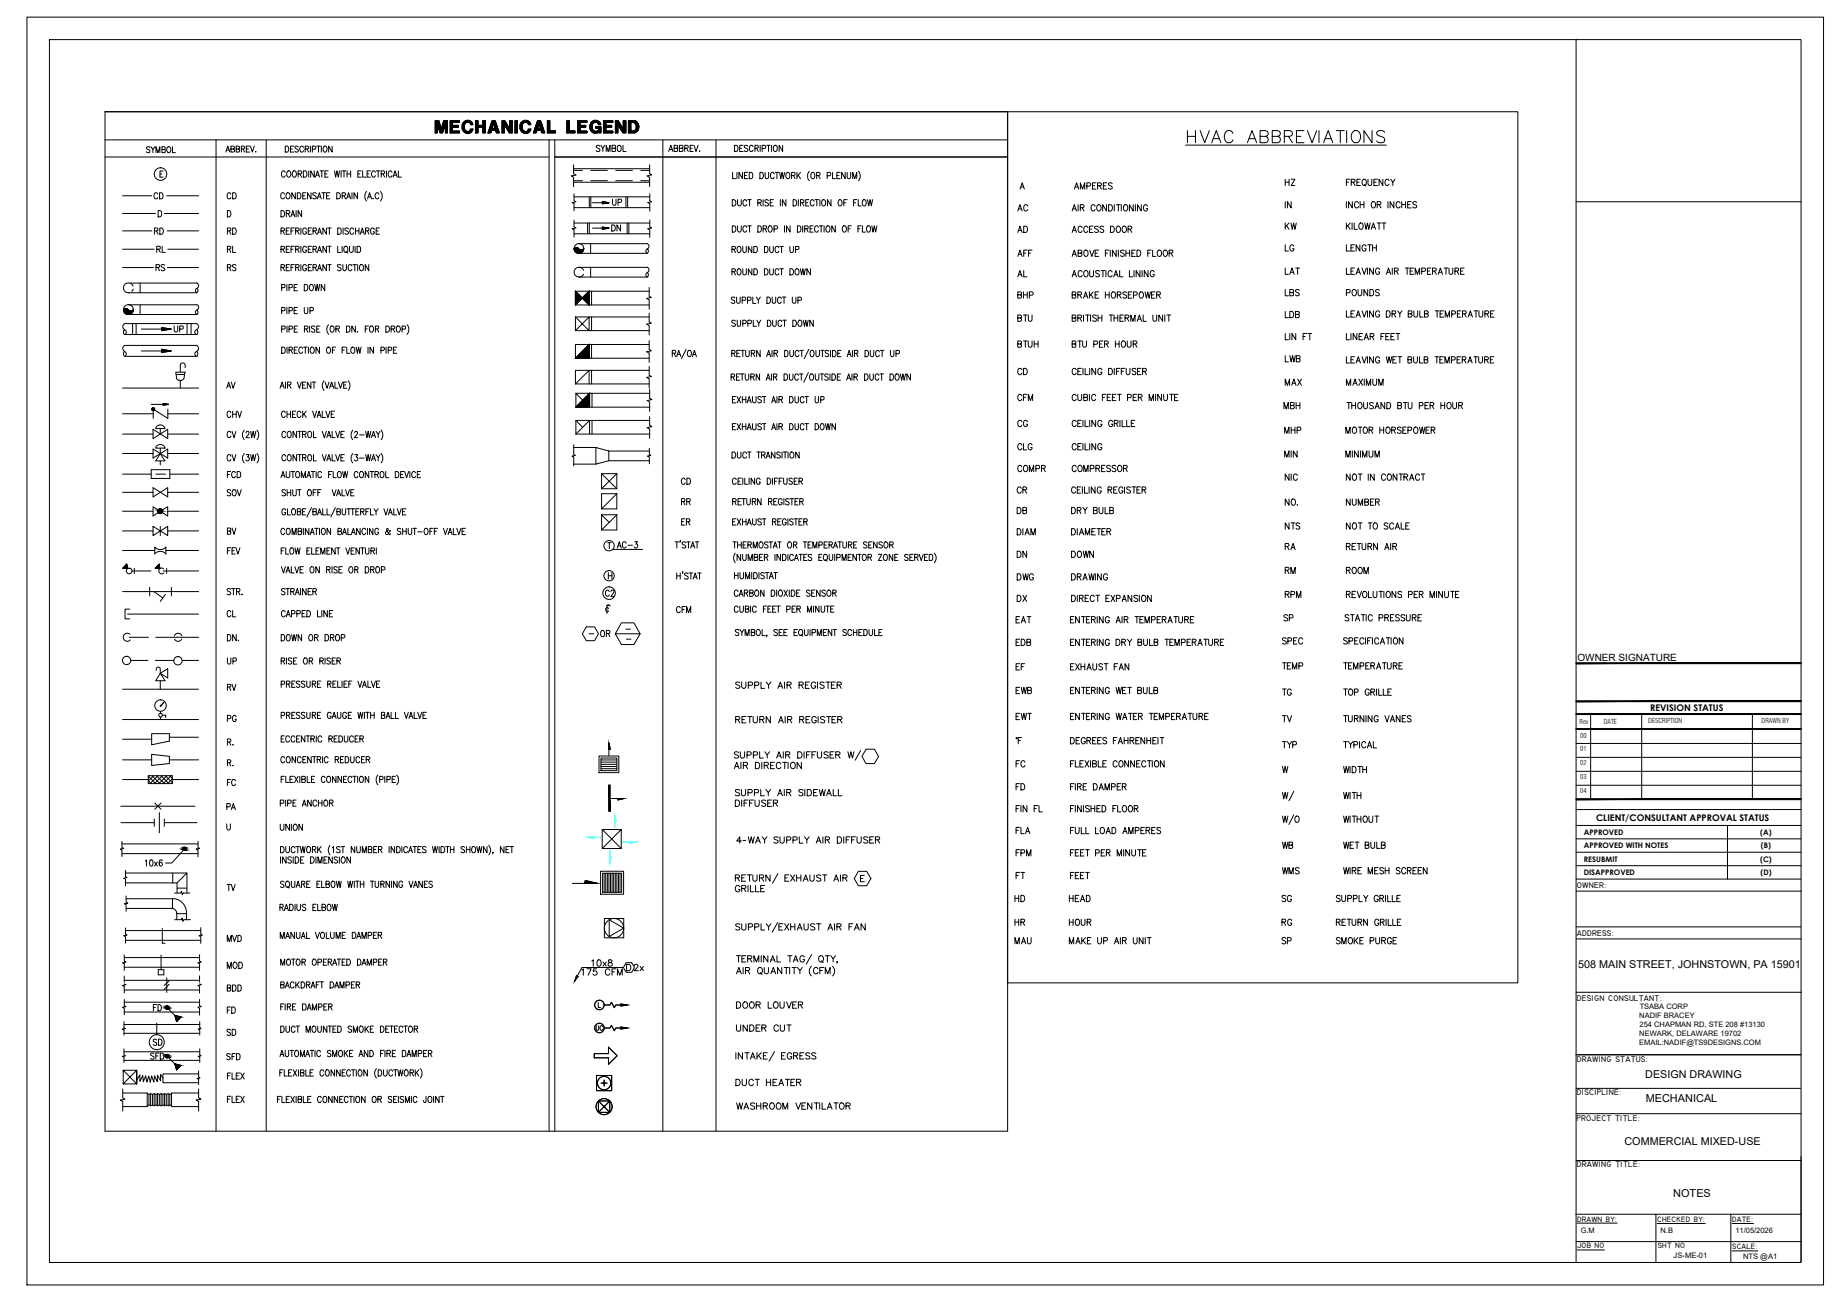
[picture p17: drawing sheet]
<svg xmlns="http://www.w3.org/2000/svg" width="841mm" height="594mm" viewBox="0 0 841 594" stroke-linecap="round" stroke-linejoin="round" font-family="sans-serif">
<defs><g id="words">
<text font-size="12.3" x="261" y="449">D</text>
<text font-size="10.6" x="540" y="67">%%UHVAC ABBREVIATIONS</text>
<text font-size="8.4" x="585" y="378">W/O</text>
<text font-size="7.9" x="585" y="367">W/</text>
<g font-size="6.6">
<text x="586" y="86">HZ</text>
<text x="614" y="86">FREQUENCY</text>
<text x="464" y="98">AC</text>
<text x="614" y="96">INCH OR INCHES</text>
<text x="586" y="127">LAT</text>
<text x="614" y="127">LEAVING AIR TEMPERATURE</text>
<text x="585" y="188">MBH</text>
<text x="614" y="188">THOUSAND BTU PER HOUR</text>
<text x="586" y="232">NO.</text>
<text x="614" y="232">NUMBER</text>
<text x="585" y="307">TEMP</text>
<text x="612" y="307">TEMPERATURE</text>
<text x="335" y="316">SUPPLY AIR REGISTER</text>
<text x="585" y="343">TYP</text>
<text x="612" y="343">TYPICAL</text>
<text x="463" y="382">FLA</text>
<text x="488" y="382">FULL LOAD AMPERES</text>
<text x="585" y="389">WB</text>
<text x="612" y="389">WET BULB</text>
<text x="585" y="400">WMS</text>
<text x="612" y="400">WIRE MESH SCREEN</text>
<text x="462" y="413">HD</text>
<text x="487" y="413">HEAD</text>
<text x="585" y="413">SG</text>
<text x="609" y="413">SUPPLY GRILLE</text>
<text x="335" y="462">DOOR LOUVER</text>
</g>
<g font-size="6.2">
<text x="490" y="87">AMPERES</text>
<text x="591" y="96" transform="rotate(-90 591 96)">IN</text>
<text x="464" y="107">AD</text>
<text x="489" y="107">ACCESS DOOR</text>
<text x="586" y="106">KW</text>
<text x="614" y="106">KILOWATT</text>
<text x="464" y="118">AFF</text>
<text x="489" y="118">ABOVE FINISHED FLOOR</text>
<text x="586" y="116">LG</text>
<text x="614" y="116">LENGTH</text>
<text x="464" y="128">AL</text>
<text x="489" y="128">ACOUSTICAL LINING</text>
<text x="464" y="137">BHP</text>
<text x="489" y="137">BRAKE HORSEPOWER</text>
<text x="586" y="136">LBS</text>
<text x="614" y="136">POUNDS</text>
<text x="464" y="148">BTU</text>
<text x="489" y="148">BRITISH THERMAL UNIT</text>
<text x="586" y="146">LDB</text>
<text x="614" y="146">LEAVING DRY BULB TEMPERATURE</text>
<text x="464" y="160">BTUH</text>
<text x="489" y="160">BTU PER HOUR</text>
<text x="586" y="156">LIN FT</text>
<text x="614" y="156">LINEAR FEET</text>
<text x="586" y="167">LWB</text>
<text x="614" y="167">LEAVING WET BULB TEMPERATURE</text>
<text x="464" y="172">CD</text>
<text x="489" y="172">CEILING DIFFUSER</text>
<text x="586" y="177">MAX</text>
<text x="614" y="177">MAXIMUM</text>
<text x="464" y="184">CFM</text>
<text x="489" y="184">CUBIC FEET PER MINUTE</text>
<text x="464" y="196">CG</text>
<text x="586" y="199">MHP</text>
<text x="613" y="199">MOTOR HORSEPOWER</text>
<text x="464" y="207">CLG</text>
<text x="489" y="207">CEILING</text>
<text x="586" y="210">MIN</text>
<text x="613" y="210">MINIMUM</text>
<text x="464" y="217">COMPR</text>
<text x="489" y="217">COMPRESSOR</text>
<text x="586" y="220">NIC</text>
<text x="614" y="220">NOT IN CONTRACT</text>
<text x="464" y="226">CR</text>
<text x="488" y="226">CEILING REGISTER</text>
<text x="464" y="236">DB</text>
<text x="488" y="236">DRY BULB</text>
<text x="464" y="246">DIAM</text>
<text x="488" y="246">DIAMETER</text>
<text x="586" y="243">NTS</text>
<text x="614" y="243">NOT TO SCALE</text>
<text x="464" y="256">DN</text>
<text x="488" y="256">DOWN</text>
<text x="586" y="252">RA</text>
<text x="614" y="252">RETURN AIR</text>
<text x="586" y="263">RM</text>
<text x="614" y="263">ROOM</text>
<text x="464" y="266">DWG</text>
<text x="488" y="266">DRAWING</text>
<text x="464" y="276">DX</text>
<text x="488" y="276">DIRECT EXPANSION</text>
<text x="586" y="274">RPM</text>
<text x="614" y="274">REVOLUTIONS PER MINUTE</text>
<text x="463" y="286">EAT</text>
<text x="488" y="286">ENTERING AIR TEMPERATURE</text>
<text x="585" y="285">SP</text>
<text x="613" y="285">STATIC PRESSURE</text>
<text x="463" y="296">EDB</text>
<text x="488" y="296">ENTERING DRY BULB TEMPERATURE</text>
<text x="585" y="295">SPEC</text>
<text x="612" y="295">SPECIFICATION</text>
<text x="463" y="307">EF</text>
<text x="488" y="307">EXHAUST FAN</text>
<text x="463" y="318">EWB</text>
<text x="488" y="318">ENTERING WET BULB</text>
<text x="585" y="319">TG</text>
<text x="612" y="319">TOP GRILLE</text>
<text x="463" y="330">EWT</text>
<text x="488" y="330">ENTERING WATER TEMPERATURE</text>
<text x="335" y="331">RETURN AIR REGISTER</text>
<text x="585" y="331">TV</text>
<text x="612" y="331">TURNING VANES</text>
<text x="488" y="341">DEGREES FAHRENHEIT</text>
<text x="463" y="351">FC</text>
<text x="488" y="351">FLEXIBLE CONNECTION</text>
<text x="612" y="354">WIDTH</text>
<text x="463" y="362">FD</text>
<text x="488" y="362">FIRE DAMPER</text>
<text x="612" y="366">WITH</text>
<text x="463" y="372">FIN FL</text>
<text x="488" y="372">FINISHED FLOOR</text>
<text x="612" y="377">WITHOUT</text>
<text x="335" y="386">4-WAY SUPPLY AIR DIFFUSER</text>
<text x="463" y="392">FPM</text>
<text x="488" y="392">FEET PER MINUTE</text>
<text x="463" y="403">FT</text>
<text x="488" y="403">FEET</text>
<text x="462" y="424">HR</text>
<text x="487" y="424">HOUR</text>
<text x="585" y="424">RG</text>
<text x="609" y="424">RETURN GRILLE</text>
<text x="462" y="432">MAU</text>
<text x="487" y="432">MAKE UP AIR UNIT</text>
<text x="585" y="432">SP</text>
<text x="609" y="432">SMOKE PURGE</text>
<text x="289" y="444">2x</text>
<text x="335" y="472">UNDER CUT</text>
<text x="335" y="497">DUCT HEATER</text>
<text x="335" y="508">WASHROOM VENTILATOR</text>
</g>
<text font-size="5.3" x="271" y="472">UC</text>
<g font-size="5">
<text x="751" y="503">MECHANICAL</text>
<text x="764" y="546">NOTES</text>
</g>
<g font-size="4.9">
<text x="721" y="442">508 MAIN STREET, JOHNSTOWN, PA 15901</text>
<text x="751" y="492">DESIGN DRAWING</text>
<text x="742" y="523">COMMERCIAL MIXED-USE</text>
</g>
<text font-size="4.6" x="720" y="302">OWNER SIGNATURE</text>
<g font-size="4.2">
<text x="753" y="324">REVISION STATUS</text>
<text x="729" y="375">CLIENT/CONSULTANT APPROVAL STATUS</text>
</g>
<g font-size="3.8">
<text x="720" y="406">OWNER:</text>
<text x="720" y="428">ADDRESS:</text>
<text x="720" y="457">DESIGN CONSULTANT:</text>
<text x="720" y="485">DRAWING STATUS:</text>
<text x="720" y="500">DISCIPLINE:</text>
<text x="720" y="512">PROJECT TITLE:</text>
<text x="720" y="533">DRAWING TITLE:</text>
</g>
<g font-size="3.6">
<text x="720" y="558">DRAWN BY:</text>
<text x="757" y="558">CHECKED BY:</text>
<text x="791" y="558">DATE:</text>
<text x="757" y="570">SHT NO</text>
<text x="720" y="570">JOB NO</text>
<text x="791" y="570">SCALE:</text>
</g>
<g font-size="3.5">
<text x="723" y="381">APPROVED</text>
<text x="804" y="381">(A)</text>
<text x="723" y="387">APPROVED WITH NOTES</text>
<text x="804" y="387">(B)</text>
<text x="723" y="393">RESUBMIT</text>
<text x="804" y="393">(C)</text>
<text x="723" y="400">DISAPPROVED</text>
<text x="804" y="400">(D)</text>
<text x="764" y="574">JS-ME-01</text>
<text x="796" y="575">NTS @A1</text>
</g>
<g font-size="3.4">
<text x="749" y="461">TSABA CORP</text>
<text x="748" y="465">NADIF BRACEY</text>
<text x="748" y="473">NEWARK, DELAWARE 19702</text>
<text x="749" y="469">254 CHAPMAN RD, STE 208 #13130</text>
<text x="748" y="477">EMAIL:NADIF@TS9DESIGNS.COM</text>
<text x="722" y="563">G.M</text>
<text x="758" y="563">N.B</text>
<text x="792" y="563">11/05/2026</text>
</g>
<g font-size="3.1">
<text x="721" y="330">Rev</text>
<text x="732" y="331">DATE</text>
<text x="753" y="330">DESCRIPTION</text>
<text x="804" y="330">DRAWN BY</text>
<text x="721" y="337">00</text>
<text x="721" y="343">01</text>
<text x="721" y="350">02</text>
<text x="721" y="356">03</text>
<text x="721" y="362">04</text>
</g>
</g></defs>
<!-- layer: Text_Duct -->
<g fill="none" stroke="#000" stroke-width=".46">
<path d="M48 51h412v466h-412zM199 55h1l1 4 2-4h1v6h-1v-4l-1 4h-1l-1-4v4h-1zM205 55h5v1h-3v1h2v1h-2v2h3v1h-5zM209 57v1v-1v1v-1v1v-1v1l-1-1v1v-1v1v-1v1v-1v1v-1l-1 1v-1v1v-1v1M209 55v1v-1v1v-1v1v-1v1l-1-1v1v-1v1v-1v1v-1v1v-1l-1 1v-1v1v-1v1M209 55l1 1M211 56a2.5 2.5 0 0 1 3-1 2.5 2.5 0 0 1 2 2h-1a1.4 1.4 0 0 0-2-1 1.4 1.4 0 0 0-1 1 1.6 1.6 0 0 0 0 3 1.6 1.6 0 0 0 3-1h1a2.5 2.5 0 0 1-3 2 2.5 2.5 0 0 1-2-2zM212 56v4v-4v4v-4l-1 4v-4v3v-2v2M212 59v2v-2l1 2v-1v1v-1v1l1-1v1v-1v1v-1v1l1-1v1v-2M212 55v2v-2v2l1-2v1v-1v1v-1l1 1v-1v1v-1v1v-1v1v-1l1 1v-1v2M215 59v2v-2v1v-1v1l1-1M216 57l-1-1v1v-1v1v-2v2"/>
<path d="M217 55h1v2h2v-2h2v6h-2v-3h-2v3h-1zM220 57v1v-1v1v-1v1v-1v1v-1l-1 1v-1v1v-1v1v-1l-1 1v-1v1M221 55v6v-6v6v-6v6v-6l1 6v-6v6M225 55h1l2 6h-1l-1-1h-1l-1 1h-1zM225 55v4v-4v4l-1 1v-4v4v-3v4v-4v4v-3v3l-1-2v2v-2v2M225 59h1M225 55v3v-3v2v-2l1 2v-2v3v-3v3v-3M225 56l1 3h-1zM226 55v4v-3l1 4v-4v5v-4v4v-3v3v-3v3v-2l1 2v-1M229 55h1l3 4v-4h1v6h-1l-3-4v4h-1zM230 57v-2l1 2v-2v3v-2v2v-2l1 3v-1v2v-2v2v-2v2l1-1v2v-2M233 55v6v-6v6v-6v6v-6l1 6v-6v6"/>
<path d="M235 55h1v6h-1zM238 56a2.5 2.5 0 0 1 3-1 2.5 2.5 0 0 1 1 2h-1a1.4 1.4 0 0 0-1-1 1.4 1.4 0 0 0-2 1 1.6 1.6 0 0 0 1 3 1.6 1.6 0 0 0 2-1h1a2.6 2.6 0 0 1-2 2 2.6 2.6 0 0 1-3-2zM238 56v4v-4v4v-4v4v-4v3v-2l-1 2M238 59l1 2v-2v2l1-1v1v-1v1v-1v1l1-1v1v-1v1v-1v1v-2M238 55v2l1-2v2v-2v1l1-1v1v-1v1v-1v1l1-1v1v-1v1v-1v1v-1v2M241 59v2v-2v1l1-1v1v-1M242 57v-1v1v-1l-1 1v-2v2M245 55h2l2 6h-2v-1h-2v1h-1zM245 55v4v-4v5v-4v4v-3v4v-4v4l-1-3v3v-2v2v-2v2M246 59h1M246 55v3v-3v2v-2v2v-2l1 3v-3v3v-3M246 56l1 3h-2z"/>
<path d="M247 55v4v-3v4v-4v5v-4l1 4v-3v3v-3v3v-2l1 1M250 55h1v5h3v1h-4zM254 60v1v-1l-1 1v-1v1v-1v1v-1v1v-1v1l-1-1v1v-1v1v-1v1v-1l-1 1v-1v1v-6v6v-6v6l-1-6v6v-6v6v-6v6M259 55h1v5h3v1h-4zM263 60v1l-1-1v1v-1v1v-1v1v-1v1v-1l-1 1v-1v1v-1v1v-1l-1 1v-1v1v-1v1v-6v6v-6l-1 6v-6v6v-6v6v-6v6M264 55h4v1h-3v1h2v1h-2v2h3v1h-4zM267 57v1v-1v1v-1v1v-1v1v-1v1l-1-1v1v-1v1v-1v1v-1v1v-1l-1 1v-1v1M267 55v1v-1v1v-1v1v-1v1v-1v1l-1-1v1v-1v1v-1v1v-1l-1 1v-1v1M268 55v1M270 56a2.5 2.5 0 0 1 4 1h-1a1.4 1.4 0 0 0-1-1 1.4 1.4 0 0 0-2 1 1.7 1.7 0 0 0 1 3 1.7 1.7 0 0 0 2-1h-1v-1h2v3h-1v-1a2.8 2.8 0 0 1-3-1 2.8 2.8 0 0 1 0-3zM272 55v1l-1-1v1v-1v1v-1v1v-1v2l-1-2v2M272 58h1"/>
<path d="M272 55l1 1v-1v1v-1v1v-1v2v-2v2v-1M273 59v2v-1v1v-1v1l-1-1v1v-1v1v-1v1v-1l-1 1v-1v1v-1v1l-1-2v1v-5v5v-4v4v-4v4v-4v3l-1-2v2M274 58v3v-3v3v-3v3v-3M274 56v1v-1v1v-1M274 57h.1M276 55h4v1h-3v1h2v1h-2v2h3v1h-4zM277 56v-1v1v-1v1v-1v1v-1l1 1v-1v1v-1v1v-1v1v-1v1l1-1v1v-1v1l1-1v1v-1v1M279 57v1v-1v1v-1v1v-1v1l-1-1v1v-1v1v-1v1v-1l-1 1v-1v1v-1v1v-1v1M281 55h1l3 4v-4h1v6h-2l-2-4v4h-1zM282 57v-2v2v-2l1 3v-2v2v-2v3v-2l1 2v-1v2v-2v2v-2v2v-1v2l1-2M285 55v6v-6v6v-6v6v-6v6l1-6v6M287 55h3a3 3 0 0 1 2 3 3 3 0 0 1-2 3h-3z"/>
<path d="M288 56h2v1v2v1h-2zM288 56v-1v1v-1l1 1v-1v1v-1l1 1v-1v1v-1v1v-1v2v-2v2v-2v5l1-4v4v-4v4v-4v4v-3v2l1-2v1M290 59v1v-1v2v-1v1v-1v1l-1-1v1v-1v1v-1v1v-1v1v-1l-1 1v-6v6v-6v6l-1-6v6v-6v6v-6v6M48 72h203M48 64h412M68 67h-1l1 2v1l-1-1M69 67l1 1v2M71 67l-1 1M71 70v-3l1 3 1-3v3M73 79h1M74 68h1v-1h-1v3h1v-2M74 78h-1v3h1"/>
<path d="M79 67v3h1M99 64v453M103 69l1-2 1 2M103 69h2M105 68h2v-1h-2v2h2l-1-1M108 68h1v-1h-1v2h1v-1M110 68h2v-1h-2v2M111 68l1 1M112 68h1M114 67h-2v2h2M114 67l1 2 1-2M117 69h.1"/>
<path d="M122 64v453M130 79a.9 .9 0 0 0-1-1 .9 .9 0 0 0 0 1v1a.9 .9 0 0 0 0 1 .9 .9 0 0 0 1-1M130 67a1.4 1.4 0 0 1 2 1 1.4 1.4 0 0 1-2 1zM131 78a1.2 1.2 0 0 1 2 1 1.2 1.2 0 0 1-2 1zM133 68h1M134 78a1.2 1.2 0 0 1 1 1 1.2 1.2 0 0 1-1 1zM134 67h-1v2h1M136 79h2v-1h-2v3M136 67h-1l1 1v1h-1M137 79l1 2M139 78a1.5 1.5 0 0 1 1 1 1.5 1.5 0 0 1-1 2zM139 67a.9 .9 0 0 0-1 0 .9 .9 0 0 0-1 1 .9 .9 0 0 0 1 1 .9 .9 0 0 0 1 0"/>
<path d="M139 68h2v-1h-2v2M140 68l1 1M141 78v3M142 67v2M143 68h1v-1h-1v2M143 78v3l-1-3v3M144 80h2M145 67h1M145 67v2M146 78h2M147 67v2M147 78v3"/>
<path d="M148 79h1M150 78h-2v3h2M152 67v2l-2-2v2M153 78v3l1-3v3l1-3M156 78v3M156 78h2M157 78v3M158 79h2M158 78v3M160 78v3M163 79h1M165 78h-2v3h2"/>
<path d="M166 78v3h1M168 79h.1M169 78h-1v3h1M171 79a.9 .9 0 0 0-1-1 .9 .9 0 0 0 0 1v1a.9 .9 0 0 0 0 1 .9 .9 0 0 0 1-1M172 78h1M173 78v3M174 79h1v-1h-1v3M175 79l1 2M176 78v3M179 79a.9 .9 0 0 0-1-1 .9 .9 0 0 0-1 1v1a.9 .9 0 0 0 1 1 .9 .9 0 0 0 1-1M180 80h1M182 78v3h1"/>
<path d="M199 61v-6v6v-6v6v-6v6v-6l1 6v-6v3v-3v4v-4l1 5v-3v4v-4v4v-3v3l1-2v2v-3v3v-4v3l1-5v4v-4v3v-3v6l1-6v6v-6v6v-6v6M206 61v-6v6v-6v6v-6v6v-6v6v-6l1 6v-1v1v-1v1v-1v1v-1l1 1v-1v1v-1v1v-1v1v-1v1l1-1v1v-1v1v-1v1l1-1v1v-1v1M217 61v-6v6v-6l1 6v-6v6v-6v6M229 61v-6v6l1-6v6v-6v6v-6v6M235 61v-6v6v-6l1 6v-6v6v-6v6M251 64v453M253 64v453M253 72h207M262 75v4l1 1h-2l1 1v4M262 77h35M262 78h4M264 61v-6v6v-6v6v-6v6v-6l1 6v-6v6v-1v1v-1v1v-1l1 1v-1v1v-1v1v-1v1v-1v1l1-1v1v-1v1v-1v1l1-1v1v-1v1v-1v1"/>
<path d="M270 78h7M274 67l-1-1-1 1 2 1-1 1h-1M274 66l1 2v1M276 61v-6v6v-6v6v-6v6v-6v6l1-6v6v-1v1v-1v1v-1v1v-1l1 1v-1v1v-1v1v-1v1v-1v1l1-1v1v-1v1v-1v1l1-1v1v-1v1M276 66l-1 2M277 69v-3l1 3 1-3v3M279 68h2v-2h-2v3h2v-1M281 61v-6v6v-6v6l1-6v6v-6v6M281 78h8M284 66v3h2M293 78h4M297 75v4l1 1h-3l2 1v4"/>
<path d="M303 64v453M305 69l1-3 1 3M306 68h1M308 68h1v-1l-1-1v3h1v-1M310 68h2v-1l-2-1v3h2l-1-1M313 68h1v-1l-1-1v3M313 68l1 1M315 68h1M316 66h-1v3h1M317 66l1 3 1-3M319 69h.1M327 64v453"/>
<path d="M335 79v3h1M335 66a1.4 1.4 0 0 1 2 2 1.4 1.4 0 0 1-2 1zM336 79v3M338 68h1M339 79v3l-2-3v3M339 66h-1v3h1M341 79h-1v3h1M341 67l-1-1v1l1 2h-1M342 79a1.5 1.5 0 0 1 2 1 1.5 1.5 0 0 1-2 2zM344 67a.9 .9 0 0 0-1-1 .9 .9 0 0 0-1 1v1a.9 .9 0 0 0 1 1 .9 .9 0 0 0 1 0M345 68h1v-1l-1-1v3M345 68l1 1"/>
<path d="M347 79a1.5 1.5 0 0 1 2 1 1.5 1.5 0 0 1-2 2zM347 66v3M348 68h1v-2h-1v3M349 79v2l1 1 1-1v-2M350 66h2M351 66v3M352 66v3M353 79a.9 .9 0 0 0-1 0 .9 .9 0 0 0 0 1v1a.9 .9 0 0 0 0 1 .9 .9 0 0 0 1-1M354 79h2M355 79v3M356 79v3l1-3 1 3v-3M357 66v3l-1-3v3"/>
<path d="M359 79h1a1.3 1.3 0 0 1 1 1 1.3 1.3 0 0 1-2 1zM364 79v3M364 80l1 2M365 79l-1 2M370 78a3 3 0 0 0 0 5M371 79a1.3 1.3 0 0 1 1 1 1.3 1.3 0 0 1-2 1zM380 79v3h1M384 79h-2v3h2M386 79v3l-2-3v3M387 79v2l1 1v-1v-2M392 78a3 3 0 0 1 0 5M56 89h13"/>
<path d="M56 97h15M72 89a.9 .9 0 0 0-1-1 .9 .9 0 0 0-1 1v1a.9 .9 0 0 0 1 1 .9 .9 0 0 0 1-1M72 96a1.5 1.5 0 0 1 2 2 1.5 1.5 0 0 1-2 1zM73 88a1.4 1.4 0 0 1 1 1 1.4 1.4 0 0 1-1 2zM75 97h16M76 89h15M104 96a1.4 1.4 0 0 1 1 2 1.4 1.4 0 0 1-1 1zM105 89a.9 .9 0 0 0-1-1 .9 .9 0 0 0 0 1v1a.9 .9 0 0 0 0 1 .9 .9 0 0 0 1-1M106 88a1.4 1.4 0 0 1 2 1 1.4 1.4 0 0 1-2 2zM128 96a1.5 1.5 0 0 1 2 2 1.5 1.5 0 0 1-2 1zM130 89a.9 .9 0 0 0-1-1 .9 .9 0 0 0-1 1v1a.9 .9 0 0 0 1 1 .9 .9 0 0 0 1-1M131 97h1v-1h-1v3"/>
<path d="M132 97v2M133 99l1-3 1 3M133 98h1M135 88v3l-2-3v3M135 96v3M136 88a1.4 1.4 0 0 1 1 1 1.4 1.4 0 0 1-1 2zM138 96v3l-2-3v3M138 89h1M140 88h-2v3h2M142 88v3l-2-3v3M144 81l1-3 1 3M144 88h-1v1l1 1h-1"/>
<path d="M145 91l1-3 1 3M145 90h1M147 88h2M148 88v3M149 89h1M151 88h-2v3h2M154 88a1.4 1.4 0 0 1 1 1 1.4 1.4 0 0 1-1 2zM156 89h2v-1h-2v3M157 89l1 2M158 91l1-3 1 3M159 90h1M161 88v3"/>
<path d="M163 88v3l-1-3v3M167 87a3 3 0 0 0 0 5M168 91l1-3 1 3M168 90h1M170 91h.1M173 89a.9 .9 0 0 0-1-1 .9 .9 0 0 0-1 1v1a.9 .9 0 0 0 1 1 .9 .9 0 0 0 1-1M174 87a3 3 0 0 1 0 5M179 81l1-3 1 3M262 83h35M262 83h4M262 89v3h1h-2l1 1v3M262 90h35"/>
<path d="M262 95h35M269 90v5M270 83h7M270 90v5M271 93h6M275 92l3 1h-3zM280 91v2v1l1-1v-2M281 83h8M282 92h2v-1h-2v3M286 90v5M287 90v5M293 83h4"/>
<path d="M297 88v4h1h-2l1 1v3M334 91a1.5 1.5 0 0 1 2 2 1.5 1.5 0 0 1-2 1zM337 91v2l1 1v-1v-2M340 80h1M341 92l-1-1a1.4 1.4 0 0 0-1 2 1.4 1.4 0 0 0 2 1v-1M341 91h2M342 91v3M346 93l1-1 1-1h-2v3M347 93l1 1M348 91v3M351 92l-1-1-1 1 2 1a.8 .8 0 0 1-1 1 .8 .8 0 0 1-1 0M352 93h1"/>
<path d="M353 91h-1v3h1M356 91v3M359 91v3l-2-3v3M361 80h2v-1h-2v3M362 91a1.5 1.5 0 0 1 2 2 1.5 1.5 0 0 1-2 1zM362 80l1 2M365 91v3M365 93l2-1v-1h-2v3M366 93l1 1M368 93h1M369 91h-1v3h1M372 92a.9 .9 0 0 0-1-1 .9 .9 0 0 0-1 1v1a.9 .9 0 0 0 1 1 .9 .9 0 0 0 1-1"/>
<path d="M372 91h2M373 80h1v-1h-1v3M373 91v3M374 80v2M374 91v3M375 92l1-1a1.3 1.3 0 0 1 1 2 1.3 1.3 0 0 1-2 1zM378 80h1v-1h-1v3M379 91v3l-1-3v3M382 80h1M383 92v-1a1.4 1.4 0 0 1 2 2 1.3 1.3 0 0 1-2 1zM385 93h1M387 91h-2v3"/>
<path d="M389 82v-3l1 3 1-3v3M390 93h1M391 91h-1v3M392 91v3h1M394 92v-1a1.4 1.4 0 0 1 2 2 1.3 1.3 0 0 1-2 1zM396 91l1 3v-3l1 3v-3M56 105h13M56 114h14M71 105h1v-1h-1v3M71 105l1 2M72 114h1v-1l-1-1v3M72 114l1 1"/>
<path d="M73 104a1.5 1.5 0 0 1 2 2 1.5 1.5 0 0 1-2 1zM74 112v3h1M76 105h15M77 114h14M104 114h1v-1l-1-1v3M104 105h1v-1h-1v3M105 114v1M105 105v2M106 112v3h2M106 104a1.5 1.5 0 0 1 2 2 1.5 1.5 0 0 1-2 1zM128 105h2v-1h-2v3M128 114h2v-1l-2-1v3"/>
<path d="M129 105l1 2M129 114l1 1M131 105h1M131 114h1M132 104h-1v3h1M132 112h-1v3h1M133 105h1M133 114h1M134 104h-1v3M134 112h-1v3M135 105h1v-1h-1v3M135 114h1v-1l-1-1v3"/>
<path d="M136 105l1 2M136 114l1 1M137 104v3M137 112v3M140 105a.9 .9 0 0 0-1-1 .9 .9 0 0 0-1 1v1a.9 .9 0 0 0 1 1 .9 .9 0 0 0 1-1h-1M140 113a.9 .9 0 0 0-1-1 1.1 1.1 0 0 0-1 2 .9 .9 0 0 0 1 1 .9 .9 0 0 0 1-1h-1M141 105h1M141 114h1M142 104h-1v3h1M142 112h-1v3h1M143 105h1v-1h-1v3M143 114h1v-1l-1-1v3"/>
<path d="M144 105l1 2M144 114l1 1M145 107l1-3 1 3M145 115l1-3 1 3M145 106h2M145 114h2M149 104v3l-2-3v3M149 112v3l-2-3v3M150 104h1M150 112h1M150 104v3M150 112v3"/>
<path d="M154 104a1.5 1.5 0 0 1 2 2 1.5 1.5 0 0 1-2 1zM154 112v3h2M156 112v3M157 104v3M158 115l1 1M159 105l-1-1v1l1 1v1h-1h-1M160 112v3h1v-3M161 105a.9 .9 0 0 0-1-1 .9 .9 0 0 0 0 1v1a.9 .9 0 0 0 0 1 .9 .9 0 0 0 1-1M162 112v3M162 105h2M162 104v3M163 112a1.4 1.4 0 0 1 2 2 1.4 1.4 0 0 1-2 1z"/>
<path d="M164 104v3M165 107v-3l1 3M165 106h1M167 105h1v-1h-1v3M168 105v2M171 105a.9 .9 0 0 0-1-1 .9 .9 0 0 0-1 1v1a.9 .9 0 0 0 1 1 .9 .9 0 0 0 1-1h-1M172 105h1M173 104h-1v3h1M262 101v3h1h-2l1 1v3M262 107h35M262 102h35M262 114l2-1-2 1"/>
<path d="M262 115l2-2-1 2M263 113l-1 1 1-1M263 115l1-1-1 1M263 113l-1 1M264 113l-2 2M264 113l-1 2M264 111h32v1v2a.9 .9 0 0 0-1 1 .9 .9 0 0 0 1 0v-1M264 116h32M264 114l-1 1M265 114l-2 1M266 114l-3 2M266 114l-2 2"/>
<path d="M266 115h.1M266 114l-1 1M266 114l-1 2M267 113a2.1 2.1 0 0 1-3 3 2 2 0 0 1-1-3l1 1a1.5 1.5 0 0 0 3 0M267 114h.1M267 114l-2 2M267 114l-3 2M268 102v5M269 102v5M270 111v5M271 104h6M275 104h3l-3 1z"/>
<path d="M279 103a1.4 1.4 0 0 1 2 1 1.4 1.4 0 0 1-2 2zM283 103v3l-1-3v3M286 102v5M287 102v5M297 100v4h1h-2l1 1v3M334 114h2v-1h-2v2M334 103a1.5 1.5 0 0 1 2 2 1.5 1.5 0 0 1-2 1zM335 114l1 1M337 103v2l1 1v-1v-2M337 113a1.2 1.2 0 0 1 1 1 1.2 1.2 0 0 1-1 1zM339 113v2h1h1v-2M341 104l-1-1a1.4 1.4 0 0 0-1 2 1.4 1.4 0 0 0 2 1v-1"/>
<path d="M341 103h2M342 103v3M343 113v2l-1-2v2M344 113a1.4 1.4 0 0 1 2 1 1.4 1.4 0 0 1-2 1zM346 103a1.5 1.5 0 0 1 2 2 1.5 1.5 0 0 1-2 1zM348 104h2v-1h-2v3M349 113a1.4 1.4 0 0 1 2 1 1.4 1.4 0 0 1-2 1zM349 104l1 2M351 103a1.4 1.4 0 0 1 2 2 1.4 1.4 0 0 1-2 1zM351 113v2h1h1v-2M353 105l2-1v-1h-2v3M356 113a.9 .9 0 0 0-1 0 .9 .9 0 0 0-1 1 .9 .9 0 0 0 1 1 .9 .9 0 0 0 1 0"/>
<path d="M356 113h2M357 113v2M358 103v3M361 113v2h1v-2M361 103v3l-2-3v3M363 114h2v-1h-2v2M364 103a1.5 1.5 0 0 1 2 2 1.5 1.5 0 0 1-2 1zM366 103v3M367 104h2v-1h-2v3M368 104l1 2M370 104h1M371 103h-1v3h1"/>
<path d="M374 104a.9 .9 0 0 0-1-1 .9 .9 0 0 0-1 1v1a.9 .9 0 0 0 1 1 .9 .9 0 0 0 1-1M374 103h2M375 103v3M376 103v3M377 103h1a1.4 1.4 0 0 1 1 2 1.4 1.4 0 0 1-1 1zM381 103v3l-1-3v3M385 103a1.4 1.4 0 0 1 2 2 1.4 1.4 0 0 1-2 1v-1zM387 104h1M389 103h-2v3M392 104h1M393 103h-1v3M394 103v3h1"/>
<path d="M396 103a1.4 1.4 0 0 1 2 2 1.4 1.4 0 0 1-2 1zM398 103l1 3v-3l1 3v-3M56 122h14M59 129a2.2 2.2 0 0 0-3 3 2.2 2.2 0 0 0 3 2M59 129h31M59 139h31M60 129l1 2M61 132l-1 1M64 129v5M64 139v5M71 122h2v-1h-2v3M72 122l1 2"/>
<path d="M75 121h-1v1l1 1v1l-1-1M76 122h15M90 129l1 1-1 2a1.1 1.1 0 0 0-1 1 1.1 1.1 0 0 0 1 1M90 139l1 1-1 1a1.1 1.1 0 0 0-1 1 1.1 1.1 0 0 0 1 2M90 132v1v1h-31M104 122h1v-1h-1v3M105 122v2M108 121h-2l2 2-1 1-1-1M128 122h2v-1h-2v3M129 131h1v-1h-1v3M129 122l1 2M131 122h1"/>
<path d="M131 130v3M132 131h1v-1h-1v3M132 121h-1v3h1M133 122h1M134 131h1M134 121h-1v3M135 122h1v-1h-1v3M136 122l1 2M136 130h-2v3h2M137 121v3M139 130a1.5 1.5 0 0 1 2 1 1.5 1.5 0 0 1-2 2zM140 121a.9 .9 0 0 0-1 0 .9 .9 0 0 0-1 1v1a.9 .9 0 0 0 1 1 .9 .9 0 0 0 1-1h-1"/>
<path d="M141 122h1M142 130a1.3 1.3 0 0 1 1 1 1.3 1.3 0 0 1-1 2l-1-1zM142 121h-1v3h1M143 122h1v-1h-1v3M144 130v3l1-3v3l1-3M144 122l1 2M145 124l1-3 1 3M145 123h2M148 130v3l-1-3v3M149 121v3l-2-3v3M150 121h1M150 121v3"/>
<path d="M156 121h-2v1l2 1-1 1-1-1M157 121v2v1l1-1v-2M161 121a.9 .9 0 0 0-1 0 .9 .9 0 0 0-1 1v1a.9 .9 0 0 0 1 1 .9 .9 0 0 0 1-1M161 121h2M162 121v3M163 121v3M168 121v3l-1-3v3M263 133l6 6v-6v6h-6zM263 133l3 3h-3zM263 136h3l-3 3zM263 133h33M264 122a2.2 2.2 0 0 0-2 2 2.2 2.2 0 0 0 2 2"/>
<path d="M266 136l3-3v3zM266 136h3v3zM266 123l-2-1h32v1v1M266 125l-2 2h32M269 139h27M269 133l-6 6M270 122v5M270 133v6M296 131v4l1 1h-2l1 1v4M334 124h2v-1h-2v3M335 124l1 2M335 136h-1l1 1v1h-1"/>
<path d="M336 136v2l1 1 1-1v-2M339 137h1v-1h-1v3M339 123v2l1 1 1-1v-2M341 137h2v-1h-2v3M343 123v3l-1-3v3M344 136v3h1M344 123a1.4 1.4 0 0 1 2 1 1.4 1.4 0 0 1-2 2zM345 136l1 1v2M347 136l-1 1M349 123a1.4 1.4 0 0 1 2 1 1.4 1.4 0 0 1-2 2zM350 136a1.5 1.5 0 0 1 2 1 1.5 1.5 0 0 1-2 2zM351 123v2l1 1 1-1v-2"/>
<path d="M353 136v2v1l1-1v-2M356 123a.9 .9 0 0 0-1 0 .9 .9 0 0 0-1 1 1.1 1.1 0 0 0 1 2 .9 .9 0 0 0 1-1M356 123h2M357 136a.9 .9 0 0 0-1 0 .9 .9 0 0 0-1 1 1.1 1.1 0 0 0 1 2 .9 .9 0 0 0 1-1M357 123v3M357 136h2M358 136v3M361 123a1.4 1.4 0 0 1 1 1 1.4 1.4 0 0 1-1 2zM362 136v2v1l1-1v-2M364 137h2v-1h-2v3M365 123l1 3 1-3v3l1-3M370 123v3l-2-3v3"/>
<path d="M56 141a2.2 2.2 0 0 0 3 3 2.2 2.2 0 0 0 2-3M57 142l1-1-1 1M57 141h-1M57 150v1a.9 .9 0 0 0-1 1 .9 .9 0 0 0 1 0l1-1a1.9 1.9 0 0 1-2-1 1.9 1.9 0 0 1 1-2h33a2 2 0 0 1 1 2 2 2 0 0 1-2 1l1 2M57 153h33M57 141l-1 1 1-1M57 141v1M58 143l1-1-1 1M58 141l-1 1M58 141l-1 2M59 142l-2 1M59 141l-2 2"/>
<path d="M59 142l-1 1 1-1M59 142l-1 1 2-1M60 142l-2 2 2-2M60 142l-2 2M61 148v5M61 142l-2 2M61 143h-1M61 142l-1 1M61 141l-1 1-2-1h-2M61 141h.1M62 148v5M65 150h12"/>
<path d="M74 150h4l-4 1zM74 159l4 1-4 1zM80 149v2v1l1-1v-2M82 150h2v-1h-2v3M85 148v5M87 148v5M90 150v2v1M90 142v1v1h-31M129 159a1.4 1.4 0 0 1 1 1 1.4 1.4 0 0 1-1 1zM129 150h1v-1h-1v3M129 142h1v-1l-1-1v3M131 140v3"/>
<path d="M131 149v3M131 159v2M132 160h1v-1h-1v2M132 150h1v-1h-1v3M132 142h1v-1l-1-1v3M133 160l1 1M134 142h1M134 160h1M134 150h1M136 159h-2v2h2M136 149h-2v3h2M136 140h-2v3h2"/>
<path d="M138 159a.9 .9 0 0 0-1 0 .9 .9 0 0 0-1 1 .9 .9 0 0 0 1 1 .9 .9 0 0 0 1 0M139 159h1M139 140v2l1 1 1-3M139 150h1v-1h-1v3M139 159v2M140 150l1 2M141 159v2M141 149v3M142 142h1v-1l-1-1v3M144 149h-2l1 1a.8 .8 0 0 1 1 1 1.1 1.1 0 0 1-2 1v-1M145 150h1M146 159v2l-2-2v2"/>
<path d="M146 149h-1v3h1M150 148a3 3 0 0 0 0 5M151 149a1.2 1.2 0 0 1 2 1 1.2 1.2 0 0 1-2 1zM152 160h1M153 159h-1v2M153 150h2v-1h-2v3M154 150l1 2M156 160h1M158 159h-2v2M158 149a1.4 1.4 0 0 1 2 1 1.4 1.4 0 0 1-2 2zM158 159v2h2M162 149v3l-1-3v3"/>
<path d="M163 159v2l1-2v2l1-2M163 151h.1M167 150h1M168 159v2M168 149h-1v3M169 149a1.2 1.2 0 0 1 2 1 1.2 1.2 0 0 1-2 1zM171 159v2l-2-2v2M171 150h2v-1h-2v3M172 150l1 2M174 160h1v-1h-1v2M176 149a1.4 1.4 0 0 1 2 1 1.4 1.4 0 0 1-2 2zM176 159v2"/>
<path d="M177 160h2v-1h-2v2M179 150h1v-1h-1v3M179 150l1 2M180 160h1M181 159h-1v2h1M181 149h1a1.3 1.3 0 0 1 1 1 1.3 1.3 0 0 1-2 1zM184 150h1v-1h-1v3M186 148a3 3 0 0 1 0 5M263 145l6 6v-6l-6 6M263 145v6M263 151h33M263 145h33"/>
<path d="M269 157v7h-6zM269 157h27M270 145v6M270 157v7M296 156v3l1 1-2 1h1v4M296 143v4l1 1h-2l1 1v4M313 159l-2 5M336 147l-2-1v1l1 1 1 1h-2M337 146v3h1v-3M338 160h-2v3h2M338 160h2M339 148h1v-2h-1v3"/>
<path d="M339 160v3M340 160l1 2v1l1-1v-2M341 148h2v-2h-2v3M344 146v3h1M346 146v2v1M347 160v3l-2-3v3M347 146l-1 2M350 146a1.4 1.4 0 0 1 2 2 1.4 1.4 0 0 1-2 1zM352 160v3M353 146v2v1h1v-3M357 147a.9 .9 0 0 0-1-1 .9 .9 0 0 0-1 1v1a.9 .9 0 0 0 1 1 .9 .9 0 0 0 1-1M357 146h2"/>
<path d="M358 146v3M358 160a1.4 1.4 0 0 1 2 1 1.4 1.4 0 0 1-2 2zM361 160v2v1l1-1v-2M362 146a1.4 1.4 0 0 1 2 2 1.4 1.4 0 0 1-2 1zM365 160h2M366 160v3M367 146v3l1-3v3l1-3M369 159l-2 5M371 146v3l-1-3v3M373 160v2v1l1-1v-2M375 160h1M375 160v3"/>
<path d="M379 160v3M380 160a1.5 1.5 0 0 1 2 1 1.5 1.5 0 0 1-2 2zM384 160h-1v3h1M389 160v3M395 160a1.5 1.5 0 0 1 2 1 1.5 1.5 0 0 1-2 2zM397 160v2l1 1 1-1v-2M402 160h2M403 160v3M407 160v2v1l1-1v-2M56 177h35M57 160v1a1 1 0 0 0-1 1 1 1 0 0 0 1 1 2.3 2.3 0 0 0-1-3l1-2h33a1.9 1.9 0 0 1 1 2 1.9 1.9 0 0 1-2 1l1 2M57 163h33"/>
<path d="M65 160h12M80 171h4M82 167a1.2 1.2 0 0 1 1-1 1.2 1.2 0 0 1 2 1v1M82 167v3M82 174v3M84 170v3h-3l-1-3h5M90 160v2v1M103 177l1-3 1 3M104 176h1M106 174v3l1-3M128 177l1-3 1 3M128 176h1"/>
<path d="M130 174v3M131 176h2v-1l-2-1v3M132 176l1 1M136 174l1 3 1-3M138 176h1M140 174h-2v3h2M142 174v3l-2-3v3M143 174h1M143 174v3M148 174a3 3 0 0 0 0 4M148 174l1 3 1-3M150 177l1-3 1 3"/>
<path d="M151 176h1M153 174v3h1M155 174v3l1-3M157 176h1M158 174h-1v3h1M159 174a3 3 0 0 1 0 4M263 175l6-6v6M263 164v-7h6l-6 7h6v-7v7h27M263 175h33M263 180h34M269 180l-6 6v-6l3 3M269 180v6h-6z"/>
<path d="M269 180v6M270 169v6M270 180v6M296 167v4l1 1h-2l1 1v4M296 169h-33v6M297 178v4h1l-3 1 2 1v4M307 161h1v-1h-1v3M308 161l1 2M309 163l1-3 1 3M309 162h2M314 160a1.3 1.3 0 0 1 2 1 1.4 1.4 0 0 1-2 2zM316 163l1-3 1 3"/>
<path d="M316 162h2M334 172h1v-1h-1v3M334 161h1v-1h-1v3M335 172v2M335 161l1 2M336 172h1M336 161h1M338 171h-2v3h2M338 171h2M339 171v3M340 171v2l1 1 1-1v-2M343 172h1v-1h-1v3"/>
<path d="M343 161h2v-1h-2v3M344 172v2M344 161l1 2M347 171v3l-2-3v3M350 174l1-3 1 3M350 163l1-3 1 3M350 173h1M350 162h2M352 171v3M353 172h2v-1h-2v3M353 161h2v-1h-2v3M354 172l1 2"/>
<path d="M354 161l1 2M358 171a1.5 1.5 0 0 1 2 1 1.5 1.5 0 0 1-2 2zM360 171l1 2v1l1-1v-2M365 171a.9 .9 0 0 0-1 0 .9 .9 0 0 0-1 1v1a.9 .9 0 0 0 0 1 1.1 1.1 0 0 0 2-1M365 161a.9 .9 0 0 0-1-1 .9 .9 0 0 0-1 1v1a.9 .9 0 0 0 1 1 .9 .9 0 0 0 1-1M365 171h2M366 171v3M369 170l-2 5M370 171a1.4 1.4 0 0 1 2 1 1.4 1.4 0 0 1-2 1zM370 160a1.2 1.2 0 0 1 2 1 1.2 1.2 0 0 1-2 1zM372 171v2l1 1 1-1v-2M375 171h1"/>
<path d="M375 171v3M378 171h-1v1h1v1v1l-1-1M378 160h-1v1l1 1v1l-1-1M379 171v3M380 171a1.5 1.5 0 0 1 2 1 1.5 1.5 0 0 1-2 2zM382 172h1M383 161h.1M384 171h-2v3h2M387 174l1-3v3M387 163l1-3 1 3M387 173h1M387 162h1"/>
<path d="M389 171v3M390 172h1v-1h-1v3M390 161h2v-1h-2v3M391 172l1 2M391 161l1 2M395 171a1.5 1.5 0 0 1 1 1 1.5 1.5 0 0 1-1 2zM397 171v2l1 1 1-1v-2M401 171a.9 .9 0 0 0-1 0 .9 .9 0 0 0 0 1v1a.9 .9 0 0 0 0 1 .9 .9 0 0 0 1-1M401 161a.9 .9 0 0 0-1-1 .9 .9 0 0 0 0 1v1a.9 .9 0 0 0 0 1 .9 .9 0 0 0 1-1M402 171h1M403 171v3M406 171a1.5 1.5 0 0 1 2 1 1.5 1.5 0 0 1-2 2z"/>
<path d="M409 171a1.2 1.2 0 0 1 2 1 1.2 1.2 0 0 1-2 1zM409 162l2-1v-1h-2v3M411 171l1 3v-3l1 3v-3M416 171v3l-2-3v3M56 189h14M56 198h14M69 185h6M70 196v4l7-4v4zM70 186l-1 1M71 187h-1M71 187l-1 1M73 196v2"/>
<path d="M75 184l2 1h-2zM75 196a2.2 2.2 0 0 0-2-2 2.2 2.2 0 0 0-2 2h4M77 198h14M77 187v4l-7-4v4M77 189h14M105 198a.9 .9 0 0 0-1-1 .9 .9 0 0 0 0 1v1a.9 .9 0 0 0 0 1 .9 .9 0 0 0 1-1M105 188a.9 .9 0 0 0-1 0 .9 .9 0 0 0 0 1v1a.9 .9 0 0 0 0 1 .9 .9 0 0 0 1-1M106 197l1 3 1-3M106 189h2M106 188v3M108 188v3M108 188l1 3 1-3"/>
<path d="M112 196a3 3 0 0 0 0 5M112 198l1-1h1v1l-2 2h2M114 197l1 3 1-3v3l1-3M117 196a3 3 0 0 1 0 5M130 188a.9 .9 0 0 0-1 0 .9 .9 0 0 0 0 1v1a.9 .9 0 0 0 0 1 .9 .9 0 0 0 1-1M130 198a.9 .9 0 0 0-1-1 .9 .9 0 0 0 0 1v1a.9 .9 0 0 0 0 1 .9 .9 0 0 0 1-1M131 188v3M131 189h2M132 197a1.3 1.3 0 0 1 1 1 1.3 1.3 0 0 1-1 2l-1-1zM133 188v3M134 189h1M135 188h-1v3h1"/>
<path d="M135 197v3l-1-3v3M136 197h2M137 197v3M137 188a.9 .9 0 0 0-1 0 .9 .9 0 0 0 0 1v1a.9 .9 0 0 0 0 1 .9 .9 0 0 0 1-1M138 198h2v-1h-2v3M138 188v3M139 189l1 2M139 198l1 2M140 188l-2 2M141 197a1.2 1.2 0 0 1 1 1 1.2 1.2 0 0 1-1 1zM143 188l1 3 1-3M143 197v3h1"/>
<path d="M145 191l1-3 1 3M145 190h1M147 197l1 3 1-3M147 188v3h2M149 188l1 3 1-3M149 200l1-3 1 3M150 199h1M151 189h1M152 197v3h1M153 188h-2v3h2M153 197l1 3 1-3M156 198h1"/>
<path d="M157 197h-1v3h1M161 196a3 3 0 0 0 0 5M162 198v-1l1 1-1 2h1M164 199h2M167 197l1 3v-3l1 3v-3M170 200l1-3v3M170 199h1M172 197l1 1v2M174 197l-1 1M174 196a3 3 0 0 1 0 5M263 198l6-6v6M263 198h34"/>
<path d="M263 192h34M263 186h34M263 192l3 3M263 192v6M270 192v6M297 190v4l1 1h-3l2 1v4M334 195h1M334 182h1M336 193h-2v3h2M336 181h-2v3h2M337 193l1 3M337 181l1 3"/>
<path d="M338 193l-1 3M338 181l-1 3M339 181v3M339 193v3M339 195h2M339 182h2M341 181v3M341 193v3M341 196l1-3 1 3M341 184l1-3 1 3M341 195h2M341 183h2"/>
<path d="M344 193v2v1h1v-3M344 181v2v1h1v-3M348 194l-1-1-1 1 2 1-1 1h-1M348 181h-2v1l1 1 1 1h-1h-1M348 193h2M348 181h2M349 181v3M349 193v3M352 196l1-3 1 3M352 184l1-3 1 3M353 195h1M353 183h1"/>
<path d="M355 181v3M355 193v3M356 195h1v-1l-1-1v3M356 182h1v-1h-1v3M356 195l1 1M356 182l1 2M361 193a1.4 1.4 0 0 1 1 2 1.4 1.4 0 0 1-1 1zM361 181a1.5 1.5 0 0 1 1 2 1.5 1.5 0 0 1-1 1zM363 193v3h1l1-3M363 181v3h1l1-3M367 194a.9 .9 0 0 0-1-1 1.1 1.1 0 0 0-1 2 .9 .9 0 0 0 1 1 .9 .9 0 0 0 1 0M367 182a.9 .9 0 0 0-1-1 .9 .9 0 0 0-1 1v1a.9 .9 0 0 0 1 1 .9 .9 0 0 0 1-1"/>
<path d="M368 193h1M368 181h1M368 181v3M368 193v3M372 193a1.4 1.4 0 0 1 2 2 1.4 1.4 0 0 1-2 1zM372 181v3h1h1v-3M375 183l1-1v-1h-1v3M377 193v3l1-3 1 3v-3M381 193v3l-1-3v3M56 217h13M56 207h14M69 214h9v4h-9z"/>
<path d="M70 205v4l7-4v4zM71 217h5M73 207l2 3h-4zM73 205v2M73 210v2M75 205a2.2 2.2 0 0 0-2-2 2.2 2.2 0 0 0-2 2h4M77 207h14M78 217h13M104 217h1M105 215h-1v3M105 208a.9 .9 0 0 0-1 0 .9 .9 0 0 0 0 1 .9 .9 0 0 0 0 1 .9 .9 0 0 0 1 0M106 208l1 2 1-2"/>
<path d="M107 216a.9 .9 0 0 0-1-1 .9 .9 0 0 0 0 1v1a.9 .9 0 0 0 0 1 .9 .9 0 0 0 1-1M108 215a1.4 1.4 0 0 1 2 2 1.4 1.4 0 0 1-2 1zM112 207a3 3 0 0 0 0 4M112 208h2l-1 1a.8 .8 0 0 1 1 1 1 1 0 0 1-2 0M114 208l1 2 1-2v2l1-2M117 207a3 3 0 0 1 0 4M128 218l1-3 1 3M129 217h1M130 208a.9 .9 0 0 0-1 0 .9 .9 0 0 0 0 1 .9 .9 0 0 0 0 1 .9 .9 0 0 0 1 0M131 215v2v1l1-1v-2M132 208a1.4 1.4 0 0 1 1 1 1.4 1.4 0 0 1-1 1 1.8 1.8 0 0 1 0-2zM133 215h2"/>
<path d="M134 215v3M135 208v2l-1-2v2M136 208h2M137 208v2M138 218v-3l1 3v-3v3M138 209h2v-1h-2v2M139 209l1 1M140 218l1-3 1 3M140 217h2M141 208a1.3 1.3 0 0 1 1 1 1.3 1.3 0 0 1-1 1zM142 215h2M143 215v3"/>
<path d="M143 208v2h1M144 215v3M147 216a.9 .9 0 0 0-1-1 .9 .9 0 0 0-1 1v1a.9 .9 0 0 0 1 1 .9 .9 0 0 0 1-1M147 208l1 2 1-2M149 210l1-2 1 2M150 210h1M150 217h1M152 215h-2v3M152 208v2h1M152 215v3h2M153 208l1 2 1-2M156 209h1"/>
<path d="M156 215l1 3 1-3v3l1-3M157 208h-1v2h1M161 207a3 3 0 0 0 0 4M162 208h1v1a.9 .9 0 0 1 0 1 .9 .9 0 0 1-1 0M163 216a.9 .9 0 0 0-1-1 .9 .9 0 0 0 0 1v1a.9 .9 0 0 0 0 1 .9 .9 0 0 0 1-1M164 209h2M167 208l1 2v-2l1 2v-2M168 215v3l-1-3v3M169 215h2M170 210l1-2v2M170 215v3M170 210h1"/>
<path d="M171 217h2v-1l-2-1v3M172 208l1 1v1M172 217l1 1M174 208l-1 1M174 207a3 3 0 0 1 0 4M176 215v3h2M180 215a1.4 1.4 0 0 1 2 2 1.4 1.4 0 0 1-2 1zM183 217h1M184 215h-1v3h1M185 215l1 3 1-3M187 215v3M190 216a.9 .9 0 0 0-1-1 .9 .9 0 0 0-1 1v1a.9 .9 0 0 0 1 1 .9 .9 0 0 0 1-1"/>
<path d="M191 217h.1M192 215h-1v3h1M262 203v5h1h-2l1 1v4M262 212h10M262 204h10M272 204l6 2v4l-6 2zM275 216h7M275 216l7 7M275 216v7M278 210h18M278 206h18M282 216l-7 7"/>
<path d="M282 216v7M296 205v3h1h-1v1v3M313 219a.9 .9 0 0 0-1-1 .9 .9 0 0 0-1 1v1a.9 .9 0 0 0 1 1 .9 .9 0 0 0 1 0M314 218a1.4 1.4 0 0 1 1 2 1.4 1.4 0 0 1-1 1zM334 206a1.4 1.4 0 0 1 2 2 1.4 1.4 0 0 1-2 1zM336 219a.9 .9 0 0 0-1-1 .9 .9 0 0 0-1 1v1a.9 .9 0 0 0 1 1 .9 .9 0 0 0 1 0M337 206v3l1-1v-2M337 220h1M338 218h-1v3h1M339 218v3M340 218v3h1M341 207a.9 .9 0 0 0-1-1 .9 .9 0 0 0-1 1v1a.9 .9 0 0 0 1 1 .9 .9 0 0 0 1 0"/>
<path d="M341 206h2M342 218v3M342 206v3M345 218v3l-2-3v3M346 206h1M346 206v3M347 219a.9 .9 0 0 0-1-1 .9 .9 0 0 0-1 1v1a.9 .9 0 0 0 1 1 .9 .9 0 0 0 1-1M348 208h1v-1l-1-1v3M349 208v1M350 209l1-3 1 3M350 208h1M350 218a1.4 1.4 0 0 1 2 2 1.4 1.4 0 0 1-2 1z"/>
<path d="M353 218v3M354 220h1M354 206v3l-2-3v3M355 218h-1v3M356 220h1M356 207v-1l-1 1 1 1a.8 .8 0 0 1 0 1 .8 .8 0 0 1-1 0M357 206v3M357 218h-1v3M358 206h1M358 218v2v1h1v-3M358 206v3M360 206v3"/>
<path d="M362 219l-1-1-1 1 2 1v1h-2M363 220h1M364 218h-1v3h1M365 220h1v-2h-1v3M365 206v3l-2-3v3M366 220v1M56 233h14M56 225h14M70 223v4l7-4v4zM72 233h2h-2zM72 233h2zM72 233l2 1z"/>
<path d="M72 234h2zM72 233l-2-2v5l2-2M73 232h1zM73 232l1 1zM73 234h1zM74 233l3-2v5l-3-2M77 233h14M77 225h14M105 224h-1v1h1v1h-1M108 224l1 2 1-2M130 224h-1v1h1v1h-1M130 233a.9 .9 0 0 0-1-1 .9 .9 0 0 0 0 1v1a.9 .9 0 0 0 1 1 .9 .9 0 0 0 0-1"/>
<path d="M131 224v2M131 225h2M131 232v3h2M133 224v2M134 232a1.2 1.2 0 0 1 1 2 1.2 1.2 0 0 1-2 1zM134 224v2h1v-2M136 234h1v-1l-1-1v3h1v-1M136 224h1M137 224v2M138 234h1M140 232h-2v3h2M142 232l-2 4"/>
<path d="M143 234h1v-1l-1-1v3h1v-1M143 225h1M144 224h-1v2M145 235l1-3 1 3M145 225h1M145 234h1M147 224h-2v2M147 232v3h2M149 232v3h2M152 224l1 2v-2M153 232l-2 4M154 226l1-2 1 2"/>
<path d="M154 234h1v-2h-1v3h1v-1M154 226h1M156 224v2h1M156 232v2l1 1h1v-3M158 224l1 2 1-2M158 232h2M159 232v3M160 225h1M160 232h2M161 232v3M162 224h-2v2h2M162 234h1"/>
<path d="M164 232h-2v3h2M165 234h1v-2h-1v3M165 234l1 1M167 234h1M169 232h-2v3M169 232v3h2M171 232l1 2v1M173 232l-1 2M175 232l1 3 1-3M177 235l1-3 1 3M178 234h1M180 232v3h1"/>
<path d="M181 232l1 3 1-3M184 234h1M185 232h-1v3h1M275 235l3 3M275 232l7-7v7zM275 235h7M275 223h7M275 235v7M282 225h-7v7M311 229h2v-1h-2v3M311 238h1M312 229l1 2"/>
<path d="M313 237h-2v3h2M313 238h2v-1h-2v3M314 229h1v-1h-1v3M314 238l1 2M314 229l1 2M335 229h1v-1h-1v3M335 238h.1M335 229l1 2M336 237h-1v3h1M337 237l1 3M337 229h1M338 237l-1 3"/>
<path d="M338 228h-1v3h1M339 228h1M339 238h2M339 237v3M340 228v3M341 237v3M341 228v2l1 1 1-1v-2M341 240l1-3 1 3M342 239h1M343 229h2v-1h-2v3M344 237v2v1l1-1v-2M344 229l1 2"/>
<path d="M348 228v3l-2-3v3M348 237h-2v1h1l1 1-1 1-1-1M348 237h2M349 237v3M351 229h1v-1h-1v3M352 229v2M353 238h1v-1h-1v3M353 229h1M354 238v2M355 228h-2v3h2M355 238h1M357 237h-2v3h2"/>
<path d="M357 228a.9 .9 0 0 0-1 0 .9 .9 0 0 0-1 1 1.1 1.1 0 0 0 1 2 1.1 1.1 0 0 0 1-2h-1M358 228v3M359 238a.9 .9 0 0 0-1-1 .9 .9 0 0 0-1 1v1a.9 .9 0 0 0 1 1 .9 .9 0 0 0 1-1h-1M360 237v3M360 228h-1l1 2v1l-1-1M361 228h1M362 228v3M362 237h-1l1 1a1 1 0 0 1 0 2 .8 .8 0 0 1-1-1M363 237h1M363 229h1M363 237v3M364 228h-1v3h1"/>
<path d="M365 238h1M365 229h2v-1h-2v3M366 229l1 2M366 237h-1v3h1M367 238h1v-1h-1v3M368 238l1 2M56 242h14M56 251h15M57 260l1-1-1 1M58 258v2M58 258l-2 1 2 1M58 258h.1"/>
<path d="M58 258l-2 1 2-1-1 1M58 259l-1 1 1-1M58 259v1v-1v1M58 260h.1M61 260v2M70 240l7 5v-5l-7 5zM71 250a3 3 0 0 0 5 0v3a3 3 0 0 0-5 0zM72 258h1l-2 1M73 258v2l-2-1zM73 258l-2 1M73 258l-2 1 2-1-1 1M73 260h.1"/>
<path d="M73 259l-1 1M73 259l-1 1 1-1M73 240v5M75 260a1.3 1.3 0 0 0-2 0 1.3 1.3 0 0 0 0 2 1.3 1.3 0 0 0 2 0M76 251h15M76 260v2M77 242h14M104 243l1-1v-1h-1v3h1v-1M104 251h1M105 250h-1v3M106 241l1 3 1-3M106 251h1"/>
<path d="M107 250h-1v3h1M108 250l1 3 1-3M128 252h1M129 259v3l1-3M130 250h-2v3M130 242a.9 .9 0 0 0-1-1 .9 .9 0 0 0-1 1v1a.9 .9 0 0 0 1 1 .9 .9 0 0 0 1-1M130 250v3h2M131 242v-1a1.4 1.4 0 0 1 2 2 1.3 1.3 0 0 1-2 1zM133 250a1.2 1.2 0 0 1 1 2 1.2 1.2 0 0 1-1 1zM133 259v3h1M133 244v-3l1 3 1-3v3M135 259l1 3v-3"/>
<path d="M135 250v3l1-3v3l1-3M136 243h2v-2h-2v3h2l-1-1M139 259h-2v3h2M139 241v3M140 252h1M141 241v3l-2-3v3M142 244l1-3v3M142 250h-2v3h2M142 243h1M142 259a1.4 1.4 0 0 1 1 1 1.4 1.4 0 0 1-1 1zM142 250v3h2M144 241h1"/>
<path d="M144 252h1M144 241v3M146 250h-2v3h2M146 259v3l-2-3v3M146 241v3M146 253v-3l1 3 1-3v3M147 242v-1a1.4 1.4 0 0 1 2 2 1.3 1.3 0 0 1-2 1zM149 252h1M151 250h-2v3h2M151 241v3l-2-3v3M152 259v3M153 250v3l-2-3v3"/>
<path d="M154 250h1M154 259h-1v1h1v1l-1 1-1-1M154 243h2v-1l-2-1v3h2l-1-1M154 250v3M156 259h-1v3h1M156 244l1-3 1 3M157 243h1M158 250l1 3 1-3M159 241v3h1M160 259a1.4 1.4 0 0 1 1 1 1.4 1.4 0 0 1-1 1h-1zM160 252h1M160 244l1-3 1 3"/>
<path d="M161 243h1M162 250h-2v3h2M164 250v3l-1-3v3M164 241v3l-1-3v3M165 250h1M165 250v3M167 259a1.5 1.5 0 0 1 1 1 1.5 1.5 0 0 1-1 2zM167 250v2l1 1v-3M167 242a.9 .9 0 0 0-1-1 .9 .9 0 0 0-1 1v1a.9 .9 0 0 0 1 1 .9 .9 0 0 0 1-1M168 241v3M169 252l2-1v-1h-2v3M170 252l1 1"/>
<path d="M170 241v3l-1-3v3M172 250v3M172 259a1.4 1.4 0 0 1 1 1 1.4 1.4 0 0 1-1 1zM173 242a.9 .9 0 0 0-1-1 .9 .9 0 0 0-1 1v1a.9 .9 0 0 0 1 1 .9 .9 0 0 0 1-1h-1M178 243v-1a1.5 1.5 0 0 1-2 2v-1l1-1v-1v2l1 1M183 242h-2l2 1a.8 .8 0 0 1 0 1 1 1 0 0 1-2 0M184 241v3M184 243h1M185 241v3M186 241v3h1l1-1v-2M189 241h1M189 241v3"/>
<path d="M191 243h2M194 241a1.4 1.4 0 0 1 2 2 1.3 1.3 0 0 1-2 1v-1zM196 243h1M198 241h-2v3M198 243h1M200 241h-2v3M202 241l1 3 1-3M205 244v-3l1 3M205 243h1M207 241v3h1M209 241v3l1-3M211 243h1"/>
<path d="M213 241h-2v3h2M275 242l7-7v7zM277 248h2M278 248v3M280 251h13M282 250l1-3 1 3M282 249h1M286 248a.9 .9 0 0 0-1-1 .9 .9 0 0 0-1 1v1a.9 .9 0 0 0 1 1 .9 .9 0 0 0 1 0M287 249h2M290 247h1l-1 1a1.1 1.1 0 0 1 1 2 .9 .9 0 0 1-1 0M308 247h2M309 247v3"/>
<path d="M311 247l-1 1M313 248h-1l1 1v1h-2M314 247h1M314 247v3M315 250l1-3 1 3M316 249h1M317 247h2M318 247v3M335 247h1M335 247v3M336 253a3 3 0 0 0 0 4M337 247v3"/>
<path d="M337 249h1M338 253v3l-1-3v3M338 247v3M339 253v2l1 1 1-1v-2M339 249h1M341 247h-2v3h2M341 249h2v-1l-2-1v3M342 256v-3l1 3v-3v3M342 249l1 1M344 250v-3l1 3 1-3v3M344 254h2v-1h-2v3h2v-1l-1-1M347 254h1"/>
<path d="M348 253h-1v3h1M349 254h2v-1h-2v3M350 254l1 2M351 248l-1-1-1 1 2 1v1h-2M351 247h2M352 247v3M353 250l1-3 1 3M353 249h1M354 253v3M355 247h2M356 247v3M356 253v3l-1-3v3"/>
<path d="M357 253a1.4 1.4 0 0 1 2 2 1.4 1.4 0 0 1-2 1zM360 253v3M362 254a.9 .9 0 0 0-1-1 .9 .9 0 0 0 0 1v1a.9 .9 0 0 0 0 1 .9 .9 0 0 0 1-1M362 249h2v-1l-2-1v3M363 256l1-3 1 3M363 255h1M363 249l1 1M365 253h1M366 253v3M367 247h1M367 254h1M368 247v3"/>
<path d="M368 253h-1v3h1M369 249h1M370 247h-1v3h1M371 253h-2v1l2 1-1 1h-1M371 250v-3l1 3 1-3v3M374 249h1v-1l-1-1v3M374 254h1M375 253h-1v3h1M376 249h1M377 255l1 1M378 247h-2v3h2M379 249h1v-1l-1-1v3"/>
<path d="M379 253v2v1l1-1v-2M379 249l1 1M381 250v-3l1 3M381 249h1M381 253v3M382 255l1-1 1-1h-2v3M383 247h1M383 247v3M384 256v-3l1 3 1-3v3M385 247v3h1v-3M387 254h1M387 249h2v-1l-2-1v3"/>
<path d="M388 249l1 1M389 253h-2v3h2M390 249h1M391 253v3l-2-3v3M391 247h-1v3h1M392 253h1M392 253v3M396 248h-2l2 1v1h-2M396 254h2v-1h-2v3M397 249h1M397 254l1 2M398 247h-1v3h1"/>
<path d="M400 247v3l-1-3v3M401 253h2l-2 3h2M403 248h-2l2 1v1h-2M406 249h2v-1l-2-1v3M407 249l1 1M408 253v3l-2-3v3M409 254h.1M410 253h-1v3h1M415 253h-2v1l1 1v1h-1M415 254h1M417 253h-2v3h2M418 254h1v-1h-1v3"/>
<path d="M418 254l1 2M420 253l1 3 1-3M422 254h1M424 253h-2v3h2M424 253a1.4 1.4 0 0 1 2 2 1.4 1.4 0 0 1-2 1zM427 253a3 3 0 0 1 0 4M56 270h35M59 278h-2v5h2M60 261h9M68 268v4M70 270l4 3M74 261h17"/>
<path d="M76 271l-3 4M78 268v4M105 269h-1l1 1a1 1 0 0 1 0 2 .8 .8 0 0 1-1-1M105 279a.9 .9 0 0 0-1 0 .9 .9 0 0 0 0 1v1a.9 .9 0 0 0 0 1 .9 .9 0 0 0 1-1M106 269h1M106 279v3h2M107 269v3M108 270h1v-1h-1v3M109 270l1 2M111 271h.1M130 269h-1l1 1a1 1 0 0 1 0 2 .8 .8 0 0 1-1-1M130 279a.9 .9 0 0 0-1 0 .9 .9 0 0 0 0 1v1a.9 .9 0 0 0 0 1 .9 .9 0 0 0 1-1"/>
<path d="M131 262l1-3v3M131 269h1M131 261h1M131 269v3M133 270h1v-1h-1v3M134 270v2M135 272l1-3 1 3M135 271h1M137 260h1M137 269v3M139 279h-1v3h1M140 269v3l-2-3v3"/>
<path d="M140 279a1.5 1.5 0 0 1 2 1 1.5 1.5 0 0 1-2 2zM141 270h1M142 269h-1v3h1M143 270h1v-1h-1v3M144 270v2M145 279v3h1M147 279v3M149 260h2v-1h-2v3M149 279v3l-1-3v3M150 260l1 2M152 279h-2v3h2M155 260h1"/>
<path d="M162 260h1v-1h-1v3M163 260l1 2M169 260h2v-1h-2v3M170 260l1 2M174 260h2v-1h-2v3M277 277v3M277 276h2M277 276v1M277 276l1 1M278 263h1M278 261v3M278 278a.8 .8 0 0 0-1 0 .8 .8 0 0 0 1 1"/>
<path d="M278 270a.9 .9 0 0 0-1-1 1.1 1.1 0 0 0-1 2 .9 .9 0 0 0 1 1 .9 .9 0 0 0 1 0M279 270a.7 .7 0 0 1 1-1 .7 .7 0 0 1 0 1l-1 2h1M279 261v3M309 262v2M309 263h2M311 278a.9 .9 0 0 0-1-1 .9 .9 0 0 0-1 1v1a.9 .9 0 0 0 1 1 .9 .9 0 0 0 1-1M311 262v2M311 278h1M312 261v1M313 277h-2v3M313 280v-3l1 3 1-3v3M314 262h-1l1 1v1h-1"/>
<path d="M315 262h1M315 262v2M316 264l1-2 1 2M317 264h1M319 262h1M319 262v2M335 261v3M335 263h2M337 277a.9 .9 0 0 0-1 0 .9 .9 0 0 0-1 1v1a.9 .9 0 0 0 1 1 .9 .9 0 0 0 1-1M337 270a.9 .9 0 0 0-1-1 1.1 1.1 0 0 0-1 2 .9 .9 0 0 0 1 1 .9 .9 0 0 0 1 0M337 261v3M337 272l1-3 1 3"/>
<path d="M338 277v2l1 1v-1v-2M338 271h1M338 261v2l1 1v-3M340 271h1v-1l-1-1v3M340 278h2v-1h-2v3l2-1-1-1M340 264v-3l1 3 1-3v3M341 271v1M342 271h2v-1l-2-1v3h2l-1-1M343 277v3M343 261v3M344 261a1.5 1.5 0 0 1 2 2 1.5 1.5 0 0 1-2 1zM345 270v-1a1.4 1.4 0 0 1 2 2 1.3 1.3 0 0 1-2 1v-1z"/>
<path d="M345 277a.9 .9 0 0 0-1 0 .9 .9 0 0 0 0 1v1a.9 .9 0 0 0 0 1 .9 .9 0 0 0 1-1M347 261v3M349 278h.1M349 269v3l-2-3v3M349 262h-1v1h1v1h-1h-1M349 261h2M350 277h-1v3M350 261v3M351 278h1M351 264l1-3 1 3M352 263h1M352 277h-1v3h1"/>
<path d="M352 269a1.5 1.5 0 0 1 2 2 1.5 1.5 0 0 1-2 1zM353 278h1M353 261h2M354 261v3M354 277h-1v3h1M355 277h1M355 269v3M355 277v3M356 270a1.2 1.2 0 0 1 1 1 1.2 1.2 0 0 1-1 1l-1-1zM358 269l2 3M359 278h2v-1h-2v3M360 269l-2 3"/>
<path d="M360 269v3M361 269a1.5 1.5 0 0 1 2 2 1.5 1.5 0 0 1-2 1zM362 278h1M363 277h-1v3h1M364 271h1M364 278h1v-1h-1v3M365 278v2M365 269h-1v3h1M369 280v-3l1 3v-3v3M370 270h-2v1h2v1h-1h-1M371 271h1M371 277v3"/>
<path d="M372 269h-1v3h1M374 277v3l-2-3v3M374 269v3l-1-3v3M375 277v2l1 1v-1l1-2M377 270l-1-1-1 1 1 1a.8 .8 0 0 1 1 1 1 1 0 0 1-2 0M377 277h2M378 277v3M378 270v-1a1.3 1.3 0 0 1 1 2 1.3 1.3 0 0 1-1 1v-1zM379 278h1M380 271h2v-1l-2-1v3M381 277h-2v3h2M381 271l1 1"/>
<path d="M58 280h33M59 291h9M59 290a1.9 1.9 0 0 0-2 0 1.9 1.9 0 0 0 0 2 1.9 1.9 0 0 0 2 0M71 291h20M80 290a1.9 1.9 0 0 1 1-1 1.9 1.9 0 0 1 2 1M80 292a1.8 1.8 0 0 0 1 1 1.8 1.8 0 0 0 2-1M104 290a1.4 1.4 0 0 1 1 1 1.4 1.4 0 0 1-1 2zM108 290v3l-2-3v3M109 292h.1M128 290a1.5 1.5 0 0 1 2 1 1.5 1.5 0 0 1-2 2zM131 282l1-3 1 3M131 281h1"/>
<path d="M131 290a1.3 1.3 0 0 1 2 1 1.3 1.3 0 0 1-2 1zM133 280h2v-1h-2v3M133 290l1 3v-3l1 3v-3M136 280h1v-1h-1v3M138 290v3l-2-3v3M138 280h1M141 290a1.2 1.2 0 0 1 2 1 1.2 1.2 0 0 1-2 1zM144 291h1v-1h-1v3M144 291l1 2M148 290a1.5 1.5 0 0 1 2 1 1.5 1.5 0 0 1-2 2zM150 280h1M151 291h1v-1h-1v3"/>
<path d="M152 291v2M154 290a1.3 1.3 0 0 1 1 1 1.3 1.3 0 0 1-1 1h-1zM156 291h1v-1h-1v3M268 286h3l2 3-2 4h-3l-2-4zM269 289h2M274 288h1a1.3 1.3 0 0 1 1 1 1.3 1.3 0 0 1-2 1zM277 289h1v-1h-1v3M278 289v2M281 289l3 5h5l3-5-3-5h-5l-3 5h11M286 287h2M286 292h2M337 288v-1l-1 1 1 1v1h-1"/>
<path d="M338 287l1 2v1M340 287l-1 2M340 290v-3l1 3 1-3v3M343 289h1v-1l-1-1v3h1v-1M348 287v3h1M350 290v1M355 288l-1-1-1 1 2 1v1h-1h-1M356 289h1M357 287h-1v3h1M358 289h1M359 287h-1v3h1M363 289h1"/>
<path d="M364 287h-1v3h1M366 290v1M367 287v3h1l1-1v-2M370 287v3M371 289h1v-2h-1v3M373 290v-3l1 3 1-3v3M376 289h1M377 287h-1v3h1M380 287v3l-2-3v3M380 287h2M381 287v3M386 288l-1-1v1l1 2h-1"/>
<path d="M389 288a.9 .9 0 0 0-1-1 .9 .9 0 0 0-1 1v1a.9 .9 0 0 0 1 1 .9 .9 0 0 0 1 0M390 289h1M390 287v3M391 287v3M392 289h1M394 287h-2v3h2M394 287a1.4 1.4 0 0 1 2 2 1.4 1.4 0 0 1-2 1zM397 287v2v1l1-1v-2M399 287v3h2M401 289h1M403 287h-2v3h2M56 315h35"/>
<path d="M60 302h8M71 302h8M71 306l1-1h1v2l-2 4h4l-2-4 4 3v-5l-4 2M73 311v4M83 302h8M104 314h1v-1l-1-1v3M104 300v2v1h1v-3M105 314v1M106 312l1 3 1-3M106 302h2v-1l-2-1v3M128 312h2v-1h-2v3M128 302h2v-1l-2-1v3"/>
<path d="M129 302l1 1M131 312h1v-1h-1v3M131 300v3M132 312v2M133 301h-1l1 1v1h-1M133 312h1M134 302h1M135 311h-2v3h2M136 300h-2v3h2M137 311h-1h-1l1 1a1.1 1.1 0 0 1 1 2 .8 .8 0 0 1-1 0l-1-1M139 311h-1v1l1 1v1l-1-1M140 311v2l1 1 1-1v-2"/>
<path d="M141 302h2v-1l-2-1v3M142 302l1 1M143 312h1v-1h-1v3M143 312l1 2M145 312h1M146 302h1v-1l-1-1v3M146 311h-1v3h1M147 302l1 1M148 300v3M150 312h1v-1h-1v3M150 312l1 2M151 301h-2l2 2h-1h-1"/>
<path d="M152 302h1M152 312h1M153 300h-1v3h1M153 311h-1v3h1M154 302h1v-1l-1-1v3M154 311v3h2M155 302v1M156 311v3M157 312h1M159 311h-2v3h2M159 312h1M161 311h-2v3"/>
<path d="M163 311l1 3 1-3M165 314l1-3 1 3M166 313h1M168 311v3h1M170 311v3l1-3M172 312h1M173 311h-1v3h1M56 329h35M56 338h13M69 335h8v3l-8 2zM73 323l2-2-2 2M73 325v1"/>
<path d="M73 327v2M74 327h2v1M77 337h14M104 339h1v-1l-1-1v3M104 328h1v-1h-1v2M105 339v1M108 327a.9 .9 0 0 0-1 0 .9 .9 0 0 0-1 1 .9 .9 0 0 0 1 1 .9 .9 0 0 0 1-1h-1M128 327h2v-2h-2v3M128 337h1M130 336h-2v3h2M131 327l1-1v-1h-1v3M132 327v1"/>
<path d="M132 337a.9 .9 0 0 0-1-1 .9 .9 0 0 0-1 1v1a.9 .9 0 0 0 1 1 .9 .9 0 0 0 1-1M133 327h1M135 337a.9 .9 0 0 0-1-1 .9 .9 0 0 0-1 1v1a.9 .9 0 0 0 1 1 .9 .9 0 0 0 1-1M135 325h-2v3h2M135 337h1M137 336h-2v3h2M137 326h-2l2 1v1h-2M139 336v3l-1-3v3M139 326h-1l1 1v1h-1M140 336h1M140 325v3h1h1v-3M141 336v3"/>
<path d="M142 337h1v-1h-1v3M143 327l1-1v-1h-1v3M143 337l1 2M143 327l1 1M144 336v3M145 327h1M146 325h-1v3h1M147 337a.9 .9 0 0 0-1-1 .9 .9 0 0 0-1 1v1a.9 .9 0 0 0 1 1 .9 .9 0 0 0 1-1M150 337h2v-1h-2v3M151 337l1 2M151 326a.9 .9 0 0 0-1-1 .9 .9 0 0 0-1 1v1a.9 .9 0 0 0 1 1 .9 .9 0 0 0 1-1M152 328l1-3v3"/>
<path d="M152 327h1M153 337h.1M154 336h-1v3h1M154 325v2l1 1h1v-3M155 336a1.4 1.4 0 0 1 1 1 1.4 1.4 0 0 1-1 2zM157 336v2l1 1 1-1v-2M158 326a.9 .9 0 0 0-1-1 .9 .9 0 0 0-1 1v1a.9 .9 0 0 0 1 1 .9 .9 0 0 0 1-1M159 327h1M160 325h-1v3h1M161 337a.9 .9 0 0 0-1-1 .9 .9 0 0 0 0 1v1a.9 .9 0 0 0 0 1 .9 .9 0 0 0 1-1M162 337h1M163 325l1 3 1-3v3l1-3"/>
<path d="M164 336h-2v3h2M164 337h2v-1h-2v3M165 337l1 2M166 325v3M167 325h2M168 325v3M169 327h2M169 325v3M171 325v3M174 327l2-1v-1h-2v3h2l-1-1M176 328l1-3 1 3M177 327h1"/>
<path d="M179 325v3h1M181 325v3h1M185 325l1 3v-3M187 328l1-3 1 3M187 327h1M189 325v3h2M191 325l1 3 1-3M193 327h1M195 325h-2v3h2M56 347h13M56 356h12M68 354h11v4h-11z"/>
<path d="M68 356l1 2M68 354l3 4M68 354v1M69 344l8 1v4l-8 1zM69 354l4 4M70 354l-2 3M71 354l4 4M72 354l-4 4M73 354l4 4M74 354l-3 4M76 354l3 3M76 354l-3 4"/>
<path d="M77 347h14M77 354l2 1M78 354l-3 4M79 356h12M79 358h.1M79 356l-2 2M104 348h1v-1h-1v3M104 357h1M105 348v2M105 356h-1v3M106 350h.1M106 340h.1"/>
<path d="M107 357a.9 .9 0 0 0-1-1 .9 .9 0 0 0 0 1v1a.9 .9 0 0 0 0 1 .9 .9 0 0 0 1-1M128 356h1M130 354h-2v3M130 346a.9 .9 0 0 0-1 0 .9 .9 0 0 0-1 1 .9 .9 0 0 0 1 1 .9 .9 0 0 0 1 0M130 354v3h2M132 356h1M134 354h-2v3h2M135 354l1 3M135 345v3l-2-3v3M136 354l-1 3M137 354v3M138 346a1 1 0 0 0-2 0 .9 .9 0 0 0 0 1 .9 .9 0 0 0 0 1 1 1 0 0 0 2 0"/>
<path d="M138 356h1v-1l-1-1v3h1v-1M138 347h1M140 345h-2v3h2M140 354v3h2M142 345v3l-2-3v3M142 356h1M143 345h1M143 345v3M144 354h-2v3h2M145 347h1v-1l-1-1v3M146 347v1M147 345v3"/>
<path d="M148 355a.9 .9 0 0 0-1-1 1 1 0 0 0 0 2 .9 .9 0 0 0 0 1 .9 .9 0 0 0 1 0M150 355a1.2 1.2 0 0 1 1 1 1.2 1.2 0 0 1-2 1zM150 346a.9 .9 0 0 0-1 0 .9 .9 0 0 0-1 1 .9 .9 0 0 0 1 1 .9 .9 0 0 0 1 0M153 347h2v-1l-2-1v3M153 354v3l-1-3v3M154 347l1 1M155 347h1M156 354v3l-2-3v3M157 356h1M157 345h-2v3h2M158 345a1.4 1.4 0 0 1 1 2 1.4 1.4 0 0 1-1 1zM158 354h-1v3h1"/>
<path d="M160 345v3h1h1v-3M161 355a.9 .9 0 0 0-1-1 1.1 1.1 0 0 0-1 2 .9 .9 0 0 0 1 1 .9 .9 0 0 0 1 0M161 354h2M162 354v3M163 354v3M164 346a.9 .9 0 0 0-1 0 .9 .9 0 0 0 0 1 .9 .9 0 0 0 0 1 .9 .9 0 0 0 1 0M165 355a1.2 1.2 0 0 1 1 1 1.2 1.2 0 0 1-2 1zM165 347h1M166 345h-1v3h1M167 347h2v-1l-2-1v3M168 347l1 1M168 354v3l-1-3v3"/>
<path d="M173 354a3 3 0 0 0 0 4M173 356h2v-1l-2-1v3M176 354v3M177 356h1v-1l-1-1v3M179 356h1M181 354h-2v3h2M181 354a3 3 0 0 1 0 4M55 368h34M55 376h15M70 374v3M71 367l3 3M73 371v9"/>
<path d="M74 367l-3 3M75 376h15M75 374v3M104 368h1v-1h-1v3M104 376v2v1l1-1v-2M106 370l1-3v3M106 369h1M128 376v2l1 1 1-1v-2M128 367h2l-1-2h-1v3M130 365v3M131 367h2v-1l-2-1v3M132 376v3l-2-3v3"/>
<path d="M133 376v3M134 367h1M135 365h-1v3h1M138 368l1-3 1 3M138 376v3l-2-3v3M138 367h2M142 365v3l-2-3v3M145 366a.9 .9 0 0 0-1-1 .9 .9 0 0 0-1 1v1a.9 .9 0 0 0 1 1 .9 .9 0 0 0 1 0M145 367h2M145 365v3M147 365v3M150 367l2-1v-1h-2v3"/>
<path d="M151 367l1 1M56 384v3l-1 1h1v3M56 390h34M56 385h34M57 397v3l1 1h-1v3M57 399h28M66 393h1v2M69 393a1.3 1.3 0 0 1 1 1 1.3 1.3 0 0 1-1 1zM71 394l1 1M72 394l-1 1M74 393a1.3 1.3 0 0 0-1 1 1.3 1.3 0 0 0 1 1 .8 .8 0 0 0 0-1 .8 .8 0 0 0-1 0M79 399v4"/>
<path d="M84 388h.1M84 387v1zM84 388l-6 6h-2M84 388l1-1zM84 388h1zM84 388h1h-1zM85 387l-1 1zM90 384v3h1l-1 1v3M128 387a1.4 1.4 0 0 1 2 1 1.4 1.4 0 0 1-2 1zM128 391v3M130 387v2h1h1v-2M131 391v3l-2-3v3"/>
<path d="M133 392v-1l-2 1 2 1v1h-2M134 391v3M135 387h-1a1.4 1.4 0 0 0-1 1 1.4 1.4 0 0 0 1 1h1M135 391a1.5 1.5 0 0 1 1 2 1.5 1.5 0 0 1-1 1zM135 387h2M136 387v2M137 387l1 2v-2l1 2v-2M137 393h1M139 391h-2v3h2M142 391a1.5 1.5 0 0 1 1 2 1.5 1.5 0 0 1-1 1zM143 388h1v-1h-1v2M143 388l1 1"/>
<path d="M144 391v3M145 387v2M145 394v-3l1 3 1-3v3M146 388l1 1M147 387l-2 1M148 393h1M149 391h-1v3h1M151 386a3 3 0 0 0 0 4M152 387v2M152 391v3l-2-3v3M154 392v-1l-1 1 1 1a.8 .8 0 0 1 0 1 .8 .8 0 0 1-1 0M155 391v3"/>
<path d="M155 387h-1l1 1v1h-1M156 387h1M156 391a1.5 1.5 0 0 1 2 2 1.5 1.5 0 0 1-2 1v-1zM157 387v2M160 391v3l-2-3v3M162 387v2l-2-2v2M163 387v2h1h1v-2M165 389v-2l1 2 1-2v2M168 388h2v-1h-2v2h2l-1-1M171 388h1M172 387h-1v2h1M173 388h1v-1h-1v2"/>
<path d="M174 388v1M178 387v2M180 387v2l-1-2v2M181 387a1.4 1.4 0 0 1 2 1 1.4 1.4 0 0 1-2 1zM184 387v2M186 387a.9 .9 0 0 0-1 0 .9 .9 0 0 0-1 1 .9 .9 0 0 0 1 1 .9 .9 0 0 0 1 0M187 389v-2l1 2M187 388h1M189 387h1M189 387v2M191 388h1M192 387h-1v2h1"/>
<path d="M195 387h-2v1l2 1h-1h-1M197 387l1 2 1-2v2l1-2M200 387v2M201 387a1.4 1.4 0 0 1 2 1 1.4 1.4 0 0 1-2 1zM203 387h2M204 387v2M206 388h1M206 387v2M207 387v2M212 387h-2l2 1v1h-2M213 388h2M213 387v2"/>
<path d="M215 387v2M218 387v2l1-2v2l1-2M222 387v2l-1-2v2M223 386a3 3 0 0 1 0 4M225 389v1M230 387v2l-2-2v2M231 388h1M232 387h-1v2h1M233 387h1M234 387v2M57 403h24M58 409v3l-1 1h1v3"/>
<path d="M58 410h21v5M58 415h21M78 415a2.4 2.4 0 0 1 3 2M79 410l3 1 2 2 1 3v4M80 408h2l1-1v2l1-1h3M80 420h3v-1l1 2v-1h3M81 417h4M81 417v3M81 408v-5l4-4v9M81 406h4M104 404h1M104 404v3"/>
<path d="M106 404v3l1-3M128 414h1v-1h-1v3M129 414v2M130 403h-2l2 1v1h-1h-1M130 416l1-3 1 3M130 415h1M131 403a1.2 1.2 0 0 1 1 1 1.2 1.2 0 0 1-1 1zM131 405l1 1M132 413a1.5 1.5 0 0 1 2 1 1.5 1.5 0 0 1-2 2zM133 402v2l1 1 1-1v-2M135 413v3M135 405l1-3 1 3"/>
<path d="M136 413v2v1l1-1v-2M136 404h1M138 404h1v-1l-1-1v3M139 404v1M140 413h-1h-1l1 2a.8 .8 0 0 1 0 1 .8 .8 0 0 1-1-1M140 404h1M142 402h-2v3h2M143 414h1M144 413h-1v3h1M145 404h1M145 413v3h1M146 402h-1v3h1"/>
<path d="M147 402v3h1M147 414h1v-1h-1v3h1v-2M149 404h1v-1l-1-1v3h1v-1M150 413a1.3 1.3 0 0 1 1 1 1.3 1.3 0 0 1-1 1zM152 403v-1a1.4 1.4 0 0 1 1 2 1.4 1.4 0 0 1-1 1l-1-1zM152 413v3l1-3v3l1-3M154 402v3l1-3v3l1-3M159 402v3l1-3v3l1-3M162 402v3M162 402h2M163 402v3M165 404h1"/>
<path d="M165 402v3M166 402v3M169 402h2M170 402v3M171 402v2l1 1h1v-3M174 404h1v-1l-1-1v3M175 404v1M178 402v3l-2-3v3M179 402v3M181 402v3l-1-3v3M184 403a.9 .9 0 0 0-1-1 .9 .9 0 0 0-1 1v1a.9 .9 0 0 0 1 1 .9 .9 0 0 0 1-1h-1M187 402l1 3 1-3"/>
<path d="M189 405l1-3 1 3M189 404h1M193 402v3l-2-3v3M194 404h1M195 402h-1v3h1M197 403v-1l-1 1 1 1v1h-1M57 436v3h1l-2 1h1v3M57 437h34M57 424v2l1 1h-2l1 1v3M57 429h35M57 425h35M74 436v7"/>
<path d="M74 424v7h1M91 436v3h1l-2 1h1v3M92 424v2v1h-1l1 1v3M104 430v-3l1 3 1-3v3M106 427l1 3 1-3M107 439a1.4 1.4 0 0 1 1 2 1.4 1.4 0 0 1-1 1l-1-1zM109 427a1.4 1.4 0 0 1 1 2 1.4 1.4 0 0 1-1 1zM109 439a1.5 1.5 0 0 1 2 2 1.5 1.5 0 0 1-2 1zM128 429v-3l1 3 1-3v3M130 429l1-3 1 3M131 428h1M133 438h2"/>
<path d="M134 438v3M134 426v3l-1-3v3M135 426v2l1 1 1-1v-2M138 429l1-3v3M138 439h1v-1h-1v3M138 428h1M139 439v2M140 426v3h1M144 426l1 3 1-3M145 439h2v-1h-2v3M147 426a1.3 1.3 0 0 1 1 1 1.3 1.3 0 0 1-1 1l-1-1zM148 439h1"/>
<path d="M149 426v3h1M149 438h-1v3h1M150 439h1v-1h-1v3M151 439v2M151 426v2l1 1 1-1v-2M152 440h1M153 429v-3l1 3 1-3v3M154 438h2M155 438v3M156 427h1M156 439h1M158 438h-2v3h2"/>
<path d="M158 426h-2v3h2M158 438a1.4 1.4 0 0 1 2 1 1.4 1.4 0 0 1-2 2zM161 426a1.4 1.4 0 0 1 2 1 1.4 1.4 0 0 1-2 2zM163 429l1-3 1 3M163 438a1.4 1.4 0 0 1 2 1 1.4 1.4 0 0 1-2 2zM163 428h1M165 429v-3l1 3 1-3v3M166 440h1M168 427h2l-1-1h-1v3M170 439h2v-1h-2v3M170 427h1M172 426h-2v3h2"/>
<path d="M173 427h1v-1h-1v3M173 439h1M174 427v2M174 438h-1v3h1M175 439h1l1-1h-2v3M176 439l1 2M57 456v3l1 1h-2h1v3M57 449l1 1h-2h1v3M57 446v2M57 452h34M57 458h34M57 448h34"/>
<path d="M57 442h34M72 459h-2v3M72 459a1.4 1.4 0 0 1 2 1 1.4 1.4 0 0 1-2 2zM72 443h3v2h-3zM76 460h1h-1zM76 460h1zM76 459h1zM76 459l1 1zM76 446v7M77 449l-2 3M77 448l-2 2M91 449l1 1h-2h1v3"/>
<path d="M91 456v3l1 1h-2h1v4M91 446v2M104 451h1v-1h-1v3l1-1v-1M104 442v-3l1 3 1-3v3M105 460h-1v3M106 460a1.5 1.5 0 0 1 1 1 1.5 1.5 0 0 1-1 2zM106 450a1.4 1.4 0 0 1 2 1 1.4 1.4 0 0 1-2 2zM109 450a1.4 1.4 0 0 1 1 1 1.4 1.4 0 0 1-1 2zM128 441v-3l1 3 1-3v3M128 450h2v-1l-2-1v3h2v-1h-1M128 460h1M130 458h-2v3"/>
<path d="M130 451l1-3 1 3M130 458v3M131 450h1M131 460h2v-1l-2-1v3M132 460l1 1M134 460h1M134 449a.9 .9 0 0 0-1-1 .9 .9 0 0 0 0 1v1a.9 .9 0 0 0 0 1 .9 .9 0 0 0 1 0M135 458h-1v3h1M135 448v3M136 450l1 1M137 448l-2 2M138 448a1.4 1.4 0 0 1 1 2 1.4 1.4 0 0 1-1 1z"/>
<path d="M138 458a1.4 1.4 0 0 1 2 2 1.4 1.4 0 0 1-2 1zM140 450h1v-1l-1-1v3M141 450l1 1M142 451l1-3 1 3M142 450h1M144 450h1M145 460h2v-1l-2-1v3M146 448h-2v3M146 448h2M147 448v3M148 460h1M149 458h-1v3h1"/>
<path d="M150 460h1l1-1-2-1v3M151 448a1.4 1.4 0 0 1 1 2 1.4 1.4 0 0 1-1 1zM151 460l1 1M152 441l1-3 1 3M153 451l1-3 1 3M153 450h1M155 451v-3l1 3 1-3v3M158 450h1l1-1-2-1v3M160 450h1M162 448h-2v3h2M163 450l1-1-1-1v3M163 450l1 1"/>
<path d="M165 441l1-3 1 3M168 441v-3l1 3 1-3v3M57 479v3h-1l1 1v2M57 466v3v1h-1h1v3M57 472h34M57 468h34M57 462h34M70 460h1M72 475h-2v1h1l1 1h-2M72 467v6M72 475a1.4 1.4 0 0 1 2 1 1.4 1.4 0 0 1-2 1zM76 460l1 1z"/>
<path d="M76 461h1zM77 461l3 3 1 2 2-2h-3M80 464h3l-2 2zM81 466l2-2-2 2M91 479v3h1h-2l1 1v2M91 466v3l1 1h-2h1v3M104 461h1M105 470h-1v1l1 1v1l-1-1M106 470a1.4 1.4 0 0 1 2 1 1.4 1.4 0 0 1-2 2zM128 469a1.5 1.5 0 0 1 2 1 1.5 1.5 0 0 1-2 1zM130 480v2l1 1 1-1v-2M131 469v2h1v-2"/>
<path d="M132 480h2M133 480v3M135 469a.9 .9 0 0 0-1 0 .9 .9 0 0 0-1 1 .9 .9 0 0 0 1 1 .9 .9 0 0 0 1 0M135 469h2M136 469v2M140 471v-2l1 2 1-2v2M140 461l1-3 1 3M141 460h1M142 480h1M142 480v3M143 469a1.2 1.2 0 0 1 1 1 1.2 1.2 0 0 1-1 1zM143 461v-3l1 3 1-3v3"/>
<path d="M144 480v3M145 469v2h1h1v-2M149 469v2l-1-2v2M150 469h1M151 469v2M152 470h1M153 469h-1v2h1M154 469a1.5 1.5 0 0 1 2 1 1.5 1.5 0 0 1-2 1zM157 480v3M159 480l-2 2M160 469h-1l1 1v1h-1M161 480h-1v3h1"/>
<path d="M161 471v-2l1 2 1-2v2M164 469h1a1.2 1.2 0 0 1 1 1 1.2 1.2 0 0 1-2 1zM167 469v2M167 470l1 1M168 480v3l-2-3v3M168 469l-1 1M169 480a1.5 1.5 0 0 1 2 1 1.5 1.5 0 0 1-2 2zM169 470h1M171 469h-2v2h2M174 469a1.5 1.5 0 0 1 1 1 1.5 1.5 0 0 1-1 1zM175 480h-1v3M176 480v3"/>
<path d="M176 470h1M178 469h-2v2h2M178 469h2M179 469v2M180 470h1M181 480h-2v3h2M182 469h-2v2h2M184 480a1.5 1.5 0 0 1 1 1 1.5 1.5 0 0 1-1 2zM184 469a.9 .9 0 0 0-1 0 .9 .9 0 0 0-1 1 .9 .9 0 0 0 1 1 .9 .9 0 0 0 1 0M184 469h2M185 469v2M187 469a1.2 1.2 0 0 1 1 1 1.2 1.2 0 0 1-1 1z"/>
<path d="M189 470h2v-1h-2v2M190 470l1 1M195 480h-2v3h2M56 497v4l1 1h-2l1 1v4M56 499h11v6h-11M56 489h6v6v-6l-6 6h6l-6-6v6M57 480h34M57 484h34M62 492v1l2-2v3l1-3v3l2-3v3l1-3 1 3v-3l1 3 1-3 1 3v-3l1 3v-3l1 1M67 499h2v6M68 500v5M69 499l1 1"/>
<path d="M70 500h3M70 500v5M70 481h-1l1 1v2l-1-1M70 499v6M71 482h1M71 500v5M72 499v6M73 481h-2v3M73 500v5M73 481a1.4 1.4 0 0 1 2 1 1.4 1.4 0 0 1-2 2zM74 499l-1 1M75 499l-1 1"/>
<path d="M76 482l1 1zM76 482h1v1zM76 482h1zM76 483h1zM76 500v5M77 499v6M77 483l3 3 1 2 2-1-3-1M78 500l-3-1v6M78 500v5M78 499v1M80 486l3 1-2 1zM81 488l2-1-2 1"/>
<path d="M91 497v4l1 1h-2l1 1v4M91 490h-17v4h17M91 489v3h-1l1 1v2M91 499h-13v6h13M104 491h1M105 481h-2l2 2a.8 .8 0 0 1 0 1 .8 .8 0 0 1-1 0h-1M105 490h-1v3M106 490v3h1M106 482h1M107 481h-1v3M108 491h1M108 481a1.4 1.4 0 0 1 2 2 1.4 1.4 0 0 1-2 1z"/>
<path d="M109 490h-1v3h1M110 490l2 3M112 490l-2 3M128 490h1M128 483l1-3 1 3M128 482h1M129 488h-1v3M130 488v3h1M132 490h1M133 488h-1v3h1M134 488l1 3M135 480a1.3 1.3 0 0 1 1 1 1.3 1.3 0 0 1-1 1z"/>
<path d="M135 488l-1 3M136 488v3M137 483v-3l1 3 1-3v3M137 490h2v-1l-2-1v3h2l-1-1M140 483v-3l1 3M140 488v3h1M140 482h1M142 490h1M143 488h-1v3h1M146 480a.9 .9 0 0 0-1 0 .9 .9 0 0 0 0 1 1 1 0 0 0 0 2 .9 .9 0 0 0 1-1M148 489a.9 .9 0 0 0-1 0 .9 .9 0 0 0-1 1 .9 .9 0 0 0 1 1 .9 .9 0 0 0 1 0M149 489a1.3 1.3 0 0 1 1 1 1.3 1.3 0 0 1-1 1l-1-1z"/>
<path d="M151 480h-2l2 1v1h-2M152 483v-3l1 3 1-3v3M153 488v3l-2-3v3M155 480a1.3 1.3 0 0 1 1 1 1.3 1.3 0 0 1-1 1zM155 488v3l-1-3v3M156 490h1M158 488h-2v3h2M158 481l1 2M160 481h.1M160 489a.9 .9 0 0 0-1 0 .9 .9 0 0 0-1 1 .9 .9 0 0 0 1 1 .9 .9 0 0 0 1 0M160 488h2M161 488v3"/>
<path d="M163 488v3M164 483l1-3 1 3M164 489a1.3 1.3 0 0 1 1 1 1.3 1.3 0 0 1-1 1l-1-1zM164 482h1M168 488v3l-2-3v3M172 488a3 3 0 0 0 0 4M173 488a1.5 1.5 0 0 1 1 2 1.5 1.5 0 0 1-1 1zM174 481h1M175 488v3h1h1v-3M177 481h1v-1h-1v3M178 481v2M179 481h1"/>
<path d="M179 489a.9 .9 0 0 0-1 0 .9 .9 0 0 0 0 1 .9 .9 0 0 0 0 1 .9 .9 0 0 0 1 0M180 488h1M181 488v3M182 488v3l1-3v3l1-3M185 489a1.2 1.2 0 0 1 1 1 1.2 1.2 0 0 1-1 1zM186 483l1-3 1 3M186 482h1M187 490h2v-1l-2-1v3M188 490l1 1M188 483v-3l1 3 1-3v3M190 488v3M190 490l1 1"/>
<path d="M191 481h1v-1h-1v3M191 488l-1 2M192 488a3 3 0 0 1 0 4M193 481h1M196 481h1v-1h-1v3M196 481l1 2M67 505h2M70 505h3M70 505h-1M73 505h1M74 505v-6v1v5h1M74 505h.1"/>
<path d="M78 505h-3M78 505h.1M104 502h1M105 501h-1v2M106 501v2h1M108 502h1M109 501h-1v2h1M110 501l2 2M112 501l-2 2M127 502h1M128 501h-1v2M129 501v2h1"/>
<path d="M131 502h1M132 501h-1v2h1M133 501l1 2M134 501l-1 2M135 501v2M136 502h2v-1h-2v2h2v-1h-1M139 501v2h1M140 502h1M142 501h-2v2h2M147 501a.9 .9 0 0 0-1 0 .9 .9 0 0 0-1 1 .9 .9 0 0 0 1 1 .9 .9 0 0 0 1 0M148 501a1.3 1.3 0 0 1 1 1 1.3 1.3 0 0 1-1 1l-1-1zM152 501v2l-2-2v2"/>
<path d="M154 501v2l-1-2v2M155 502h1M157 501h-2v2h2M159 501a.9 .9 0 0 0-1 0 .9 .9 0 0 0-1 1 .9 .9 0 0 0 1 1 .9 .9 0 0 0 1 0M159 501h2M160 501v2M162 501v2M163 501a1.3 1.3 0 0 1 1 1 1.3 1.3 0 0 1-1 1zM167 501v2l-2-2v2M170 501a1.2 1.2 0 0 1 2 1 1.2 1.2 0 0 1-2 1zM173 502h1v-1h-1v2M173 502l1 1"/>
<path d="M179 501h-2l2 1v1h-2M180 502h1M181 501h-1v2h1M182 501v2M184 501h-1l1 1a.8 .8 0 0 1 0 1 .8 .8 0 0 1-1 0M185 503v-2l1 2 1-2v2M188 501v2M190 501a.9 .9 0 0 0-1 0 .9 .9 0 0 0 0 1 .9 .9 0 0 0 0 1 .9 .9 0 0 0 1 0M195 501l-1 2-1-1M196 501a1.2 1.2 0 0 1 1 1 1.2 1.2 0 0 1-1 1zM198 501v2M200 501v2l-1-2v2"/>
<path d="M201 501h2M202 501v2"/>
<circle cx="73" cy="79" r="2.9"/>
<circle cx="77" cy="68" r="1.2"/>
<circle cx="148" cy="68" r="1.2"/>
<circle cx="283" cy="68" r="1.2"/>
<circle cx="354" cy="68" r="1.3"/>
<circle cx="132" cy="89" r="1.3"/>
<circle cx="158" cy="114" r="1.3"/>
<circle cx="264" cy="113" r="2.2"/>
<circle cx="165" cy="122" r="1.2"/>
<circle cx="296" cy="125" r=".8"/>
<circle cx="337" cy="124" r="1.3"/>
<circle cx="364" cy="124" r="1.2"/>
<circle cx="59" cy="141" r="2.2"/>
<circle cx="143" cy="160" r="1.2"/>
<circle cx="150" cy="160" r="1.2"/>
<circle cx="161" cy="160" r="1.2"/>
<circle cx="365" cy="147" r="1.2"/>
<circle cx="70" cy="187" r=".7"/>
<circle cx="375" cy="195" r="1.2"/>
<circle cx="136" cy="217" r="1.2"/>
<circle cx="155" cy="217" r="1.3"/>
<circle cx="165" cy="217" r="1.2"/>
<circle cx="174" cy="217" r="1.3"/>
<circle cx="362" cy="208" r="1.2"/>
<circle cx="73" cy="233" r="1"/>
<circle cx="107" cy="225" r="1.2"/>
<circle cx="141" cy="225" r="1.2"/>
<circle cx="278" cy="249" r="2.4"/>
<circle cx="347" cy="249" r="1.2"/>
<circle cx="361" cy="249" r="1.2"/>
<circle cx="377" cy="254" r="1.2"/>
<circle cx="395" cy="254" r="1.2"/>
<circle cx="404" cy="254" r="1.2"/>
<circle cx="404" cy="249" r="1.2"/>
<circle cx="59" cy="261" r="1.3"/>
<circle cx="278" cy="263" r="2.3"/>
<circle cx="278" cy="271" r="2.9"/>
<circle cx="346" cy="289" r="1.2"/>
<circle cx="366" cy="289" r="1.3"/>
<circle cx="58" cy="302" r="1.9"/>
<circle cx="81" cy="302" r="1.9"/>
<circle cx="139" cy="302" r="1.2"/>
<circle cx="73" cy="322" r="2.6"/>
<circle cx="73" cy="327" r=".8"/>
<circle cx="132" cy="347" r="1.2"/>
<circle cx="135" cy="378" r="1.2"/>
<circle cx="149" cy="367" r="1.2"/>
<circle cx="141" cy="388" r="1.3"/>
<circle cx="216" cy="388" r="1.2"/>
<circle cx="132" cy="439" r="1.3"/>
<circle cx="136" cy="439" r="1.2"/>
<circle cx="143" cy="439" r="1.2"/>
<circle cx="72" cy="476" r="3"/>
<circle cx="76" cy="460" r=".8"/>
<circle cx="76" cy="482" r=".8"/>
</g>
<g fill="#000" stroke="#000" stroke-width=".46">
<path d="M263 133l3 3h-3zM263 136h3l-3 3zM266 136h3v3zM266 136l3-3v3zM269 157v7h-6zM269 180v6h-6zM72 234h2zM73 232h1zM84 388h1zM84 388l1-1zM76 459h1zM76 461h1z"/>
<path d="M76 483h1zM76 482h1z"/>
<path d="M275 92l3 1h-3zM275 93h3z"/>
<path d="M275 104h3h-3zM275 104v1l3-1z"/>
<path d="M74 150h4h-4zM74 150v1l4-1z"/>
<path d="M74 159l4 1h-4zM74 160v1l4-1z"/>
<path d="M75 184l2 1h-2zM75 185h2z"/>
<path d="M72 234h2zM73 234h1z"/>
<path d="M73 232l1 1zM72 233h2z"/>
<path d="M72 233h2zM72 233h2h-2z"/>
<path d="M72 233h2zM72 233h2h-2z"/>
<path d="M72 234h2zM72 234h2z"/>
<path d="M72 233h2zM72 233l2 1z"/>
<path d="M84 387v1zM84 387v1z"/>
<path d="M84 387v1zM84 387v1z"/>
<path d="M85 387l-1 1zM85 387l-1 1z"/>
<path d="M84 387v1zM84 387v1z"/>
<path d="M84 388h1zM84 388h1z"/>
<path d="M84 388h1zM84 388h1zM84 388h1z"/>
<path d="M76 459l1 1zM76 459l1 1z"/>
<path d="M76 460h1zM76 460h1h-1z"/>
<path d="M76 461h1zM76 461h1z"/>
<path d="M76 460h1zM76 460l1 1z"/>
<path d="M80 464h3h-3zM80 464l1 2 2-2z"/>
<path d="M76 483h1zM76 483h1z"/>
<path d="M76 482h1zM76 482h1z"/>
<path d="M76 482h1zM76 482h1z"/>
<path d="M76 482l1 1v-1zM76 482l1 1z"/>
<path d="M80 486l3 1h-3zM80 487l1 1 2-1z"/>
</g>
<!-- layer: 0 -->
<g fill="none" stroke="#000" stroke-width=".46">
<path d="M460 51h233v398h-233zM274 398h11v10h-11zM275 399h9v8h-9zM276 399v8M277 399v8M278 399v8M279 399v8M280 399v8M281 399v8M282 399v8M283 399v8M261 403h12h-6v-1l6 1"/>
<path d="M271 481h7v-3l4 4-4 4v-3h-7zM272 491h7v7h-7zM274 495h3M276 493v3M273 503l5 5M278 503v5h-5v-5h5l-5 5"/>
<circle cx="276" cy="495" r="3"/>
<circle cx="276" cy="495" r=".4"/>
<circle cx="276" cy="505" r="4"/>
<circle cx="276" cy="505" r=".3"/>
</g>
<!-- layer: H_TXT -->
<g fill="none" stroke="#000" stroke-width=".46">
<path d="M541 66h92M466 86l1-3 1 3M466 85h1M490 96l1-3v3M490 95h1M492 93v3M493 95h2v-1l-2-1v3M494 95l1 1M500 94a.9 .9 0 0 0-1-1 1.1 1.1 0 0 0-1 2 .9 .9 0 0 0 1 1 .9 .9 0 0 0 1 0M505 93v3l-2-3v3M506 93a1.5 1.5 0 0 1 2 2 1.5 1.5 0 0 1-2 1zM509 93v3"/>
<path d="M510 93h1M511 93v3M512 93v3M517 93v3l-1-3v3M518 93v3M521 93v3l-2-3v3M524 94a.9 .9 0 0 0-1-1 1.1 1.1 0 0 0-1 2 .9 .9 0 0 0 1 1 .9 .9 0 0 0 1-1h-1M491 193a.9 .9 0 0 0-1-1 .9 .9 0 0 0 0 1v1a.9 .9 0 0 0 0 1 .9 .9 0 0 0 1-1M492 193h1M494 192h-2v3h2M494 192v3M495 192v3h2"/>
<path d="M498 192v3M500 192v3l-1-3v3M503 193a1 1 0 0 0-1-1 1 1 0 0 0-1 1v1a.9 .9 0 0 0 1 1 .9 .9 0 0 0 1-1h-1M508 193a1 1 0 0 0-1-1 1 1 0 0 0-1 1v1a.9 .9 0 0 0 1 1 .9 .9 0 0 0 1-1h-1M509 193h1v-1h-1v3M510 193v2M511 192v3M512 192v3h2M514 192v3h2M517 193h1M518 192h-1v3h1M465 338h1"/>
<path d="M466 337h-1v3M586 350v3l1-3v3l1-3M276 419h9v9h-9zM278 420l7 4-7 4zM273 458v2h1M276 459h3v-1l1 2 1-1h2M276 469h3v-1l1 3 1-2h2M336 481v3M339 481v3l-2-3v3M340 481h2M341 481v3M343 484l1-3 1 3"/>
<path d="M343 483h1M346 481v3M346 482l2 2M348 481l-2 2M349 482h1M350 481h-1v3h1M354 480l-3 5M357 482h1M359 481h-2v3h2M361 481a1.1 1.1 0 0 0-1 0 1.1 1.1 0 0 0-1 1v1a1 1 0 0 0 1 1 1 1 0 0 0 1-1M362 482h2v-1h-2v3M363 482l1 2"/>
<path d="M365 482h1M367 481h-2v3h2M370 481h-1h-1l2 2-1 1-1-1M373 481h-1h-1l2 2-1 1-1-1"/>
<circle cx="502" cy="95" r="1.3"/>
<circle cx="514" cy="95" r="1.3"/>
<circle cx="464" cy="337" r=".3"/>
<circle cx="280" cy="424" r="4"/>
<circle cx="274" cy="459" r="2.2"/>
</g>
<!-- layer: H_SUPPLY -->
<g fill="none" stroke="#000" stroke-width=".46">
<path d="M278 339l1 3h-1v-3v6M274 345h9v8h-9zM274 346h8v6h-8zM274 350h8M274 351h8M274 348h8M274 349h8M274 347h8M335 351l1-3 1 3M336 350h1M337 344v-1l-2 1 2 1v1h-2M338 343v2l1 1h1v-3"/>
<path d="M338 348v3M339 349h2v-1h-2v3M340 349l1 2M341 345h2v-1l-2-1v3M344 345h2v-1l-2-1v3M345 348h1a1.6 1.6 0 0 1 1 2 1.6 1.6 0 0 1-1 1h-1zM347 343v3h2M348 348v3M349 349h2v-1h-2v3M349 343l1 2 1-2M350 349l1 2M350 345v1"/>
<path d="M352 349h1M354 348h-2v3h2M355 346l1-3 1 3M355 345h1M357 349a1.1 1.1 0 0 0-2-1 1.1 1.1 0 0 0-1 1v1a1.1 1.1 0 0 0 1 1 1.1 1.1 0 0 0 2-1M357 348h2M358 343v3M358 348v3M359 345h1l1-1-2-1v3M360 345l1 1M360 348v3M364 343h1a1.5 1.5 0 0 1 1 2 1.5 1.5 0 0 1-1 1h-1z"/>
<path d="M366 348v3l-2-3v3M367 343v3M368 345h1M370 343h-2v3M371 345h1M372 343h-1v3M373 343v2l1 1h1v-3M378 344l-1-1-1 1 2 1-1 1h-1M379 345h1M381 343h-2v3h2M382 345h1l1-1-2-1v3M383 345l1 1"/>
<path d="M387 343l1 3 1-3v3l1-3M393 343l-3 4M395 342h4l2 3-2 4h-4l-1-4zM275 379l9 8M279 365h6h-3M284 379l-9 8v-8h9v8h-9M336 365h1a1.5 1.5 0 0 1 1 2 1.5 1.5 0 0 1-1 1h-1zM338 361h-1h-1l2 2h-1h-1M339 361v2h1v-2M339 365v3M340 367h1M342 362h1v-1h-1v2"/>
<path d="M342 365h-2v3M342 367h1M344 365h-2v3M344 362h2v-1h-2v2M345 365v2l1 1h1v-3M347 361v2h2M350 361l1 1 1-1M350 366l-1-1-1 1 2 1-1 1h-1M351 367h1M351 362v1M352 365h-1v3h1M353 367h2v-1l-2-1v3"/>
<path d="M354 367l1 1M355 363l1-2 1 2M355 362h2M358 361v2M359 362h2v-1h-2v2M360 362l1 1M367 361h-1h-1l2 2h-1h-1M367 361v2M369 361h1a1.5 1.5 0 0 1 1 1 1.5 1.5 0 0 1-1 1h-1zM371 362h2M373 361h-2v2h2M374 361l1 2v-2l1 2 1-2"/>
<path d="M377 363l1-2 2 2M378 362h1M380 361v2h2M383 361v2h1M340 399h-1v3h1M341 399h2M342 399v3M344 399v3h1h1v-3M352 399v3l-2-3v3M355 399l-2 4M360 399h-2v3h2M361 399l2 3"/>
<path d="M363 399l-2 3M364 399v3M366 399v3M370 399v3h1h1v-3M375 400l-1-1-1 1 2 2h-1h-1M376 399h2M377 399v3M384 399v3M392 398h4l2 3-2 3h-4l-2-3zM395 400h-2v3h2M336 401h1l1-1-2-1v3M337 401l1 1"/>
<path d="M338 405a1.1 1.1 0 0 0-1-1 1.1 1.1 0 0 0-1 1v1a1 1 0 0 0 1 1 1 1 0 0 0 1-1h-1M339 406h1l1-1-2-1v3M339 401h1M340 406l1 1M342 404v3M343 404v3h1M345 404v3h2M347 401h1l1-1-2-1v3M347 406h1M348 401l1 1M349 404h-2v3h2M358 401h1"/>
<path d="M364 401h2M367 402l1-3 1 3M367 401h2M381 402l1-3 1 3M381 401h1M385 401h1l1-1-2-1v3M386 401l1 1M393 401h1M336 436h2M337 436v3M338 422h-1h-1l2 2-1 1-1-1M339 422v2v1l1-1 1-2"/>
<path d="M339 438h1M341 436h-2v3h2M341 438h2v-1l-2-1v3M342 423h1v-1h-1v3M342 438l1 1M344 439v-3l1 3 1-3v3M345 423h1v-1h-1v3M347 422v3h2M348 436v3M350 422l1 1 1-1M351 436v3l-2-3v3M351 423v2"/>
<path d="M352 439l1-3 1 3M352 438h1M355 436v3h1M355 421l-2 5M356 423h1M357 422h-1v3h1M358 422l2 3M360 436h2M360 422l-2 3M361 436v3M361 423h2M361 422v3"/>
<path d="M362 439l1-3 1 3M363 438h1M363 422v3M364 425l1-3 1 3M364 424h2M367 422v2l1 1 1-1v-2M367 437a1.1 1.1 0 0 0-1-1 1.1 1.1 0 0 0-1 2 1 1 0 0 0 1 1 1 1 0 0 0 1-1M371 436l-3 4M372 422h-1h-1l2 2-1 1-1-1M373 422h2M374 422v3M375 439l1 1"/>
<path d="M377 436h2M378 436v3M378 425l1-3 1 3M378 424h2M379 436l1 2 1-2M380 438v1M381 422v3M382 423h2v-1h-2v3M382 439v1M383 423l1 2M388 423h1M389 422h-1v3"/>
<path d="M390 425l1-3 1 3M391 424h1M395 422v3l-2-3v3M285 442h-19l-2 4M336 445l1-3 1 3M337 444h1M339 442v3M340 443h2v-1h-2v3M341 443l1 2M347 444l1 1M349 442v2l1 1 1-1v-2M352 445l1-3 1 3"/>
<path d="M352 444h2M357 442v3l-2-3v3M358 442h2M359 442v3M361 442v3M362 442h2M363 442v3M364 442l1 1 1-1M365 443v2M370 441a2.9 2.9 0 0 0 0 5M373 442a1.1 1.1 0 0 0-1 0 1.1 1.1 0 0 0-1 1v1a1.1 1.1 0 0 0 1 1 1.1 1.1 0 0 0 1-1M374 443h1"/>
<path d="M376 442h-2v3M377 445v-3l1 3 1-3v3M380 441a3 3 0 0 1 0 5"/>
<circle cx="362" cy="349" r="1.3"/>
<circle cx="375" cy="438" r="1.3"/>
<circle cx="347" cy="443" r="1.3"/>
</g>
<!-- layer: H_TXT -->
<path d="M283 458l3 1h-3zM283 469h3l-3 1z" fill="#000" stroke="#000" stroke-width=".46"/>
<!-- layer: H_SUPPLY -->
<g fill="#000" stroke="#000" stroke-width=".46">
<path d="M278 339l1 3h-1zM282 365h3h-3z"/>
<path d="M278 358v12h1zM278 358h1v12z"/>
</g>
<path d="M281 372v6M269 382h5M279 388v6M284 385h6" fill="none" stroke="#0ff" stroke-width=".46"/>
<g fill="#0ff" stroke="#0ff" stroke-width=".46">
<path d="M281 372v3z"/>
<path d="M287 385h3h-3z"/>
<path d="M279 391v3z"/>
<path d="M269 382h2v1z"/>
</g>
<!-- layer: 0 -->
<path d="M267 402l6 1h-6z" fill="#000" stroke="#000" stroke-width=".46"/>
<!-- layer: SEAL -->
<g fill="none" stroke="#000" stroke-width=".46">
<path d="M12 8h821v579h-821zM23 18h799v558h-799zM720 18v558M720 92h102M789 377v24M720 407h103M720 429h103M720 453h103M720 482h102M720 497h102M720 509h102M720 530h102"/>
<path d="M822 528v48M719 554h103M756 554v22M790 554v22M720 567h102"/>
</g>
<!-- layer: TEXT -->
<path d="M720 559h18M757 559h22M791 559h10M720 571h13M791 571h12" fill="none" stroke="#000" stroke-width=".46"/>
<!-- layer: title block -->
<g fill="none" stroke="#000" stroke-width=".46">
<path d="M720 339h102M726 326v39M750 326v39M800 326v39M720 352h102M720 359h102M720 346h102M720 377h102M720 370h102M720 383h102M720 389h102M720 395h102"/>
<path d="M720 401h102M720 423h102"/>
</g>
<g fill="#000" stroke="#000" stroke-width=".46">
<path d="M720 303h102zM720 303h102z"/>
<path d="M720 320h102zM720 320h102z"/>
<path d="M720 333h102zM720 333h102z"/>
<path d="M720 326h102zM720 326h102z"/>
<path d="M720 365h102zM720 365h102z"/>
</g>
<use href="#words"/>
</svg>
